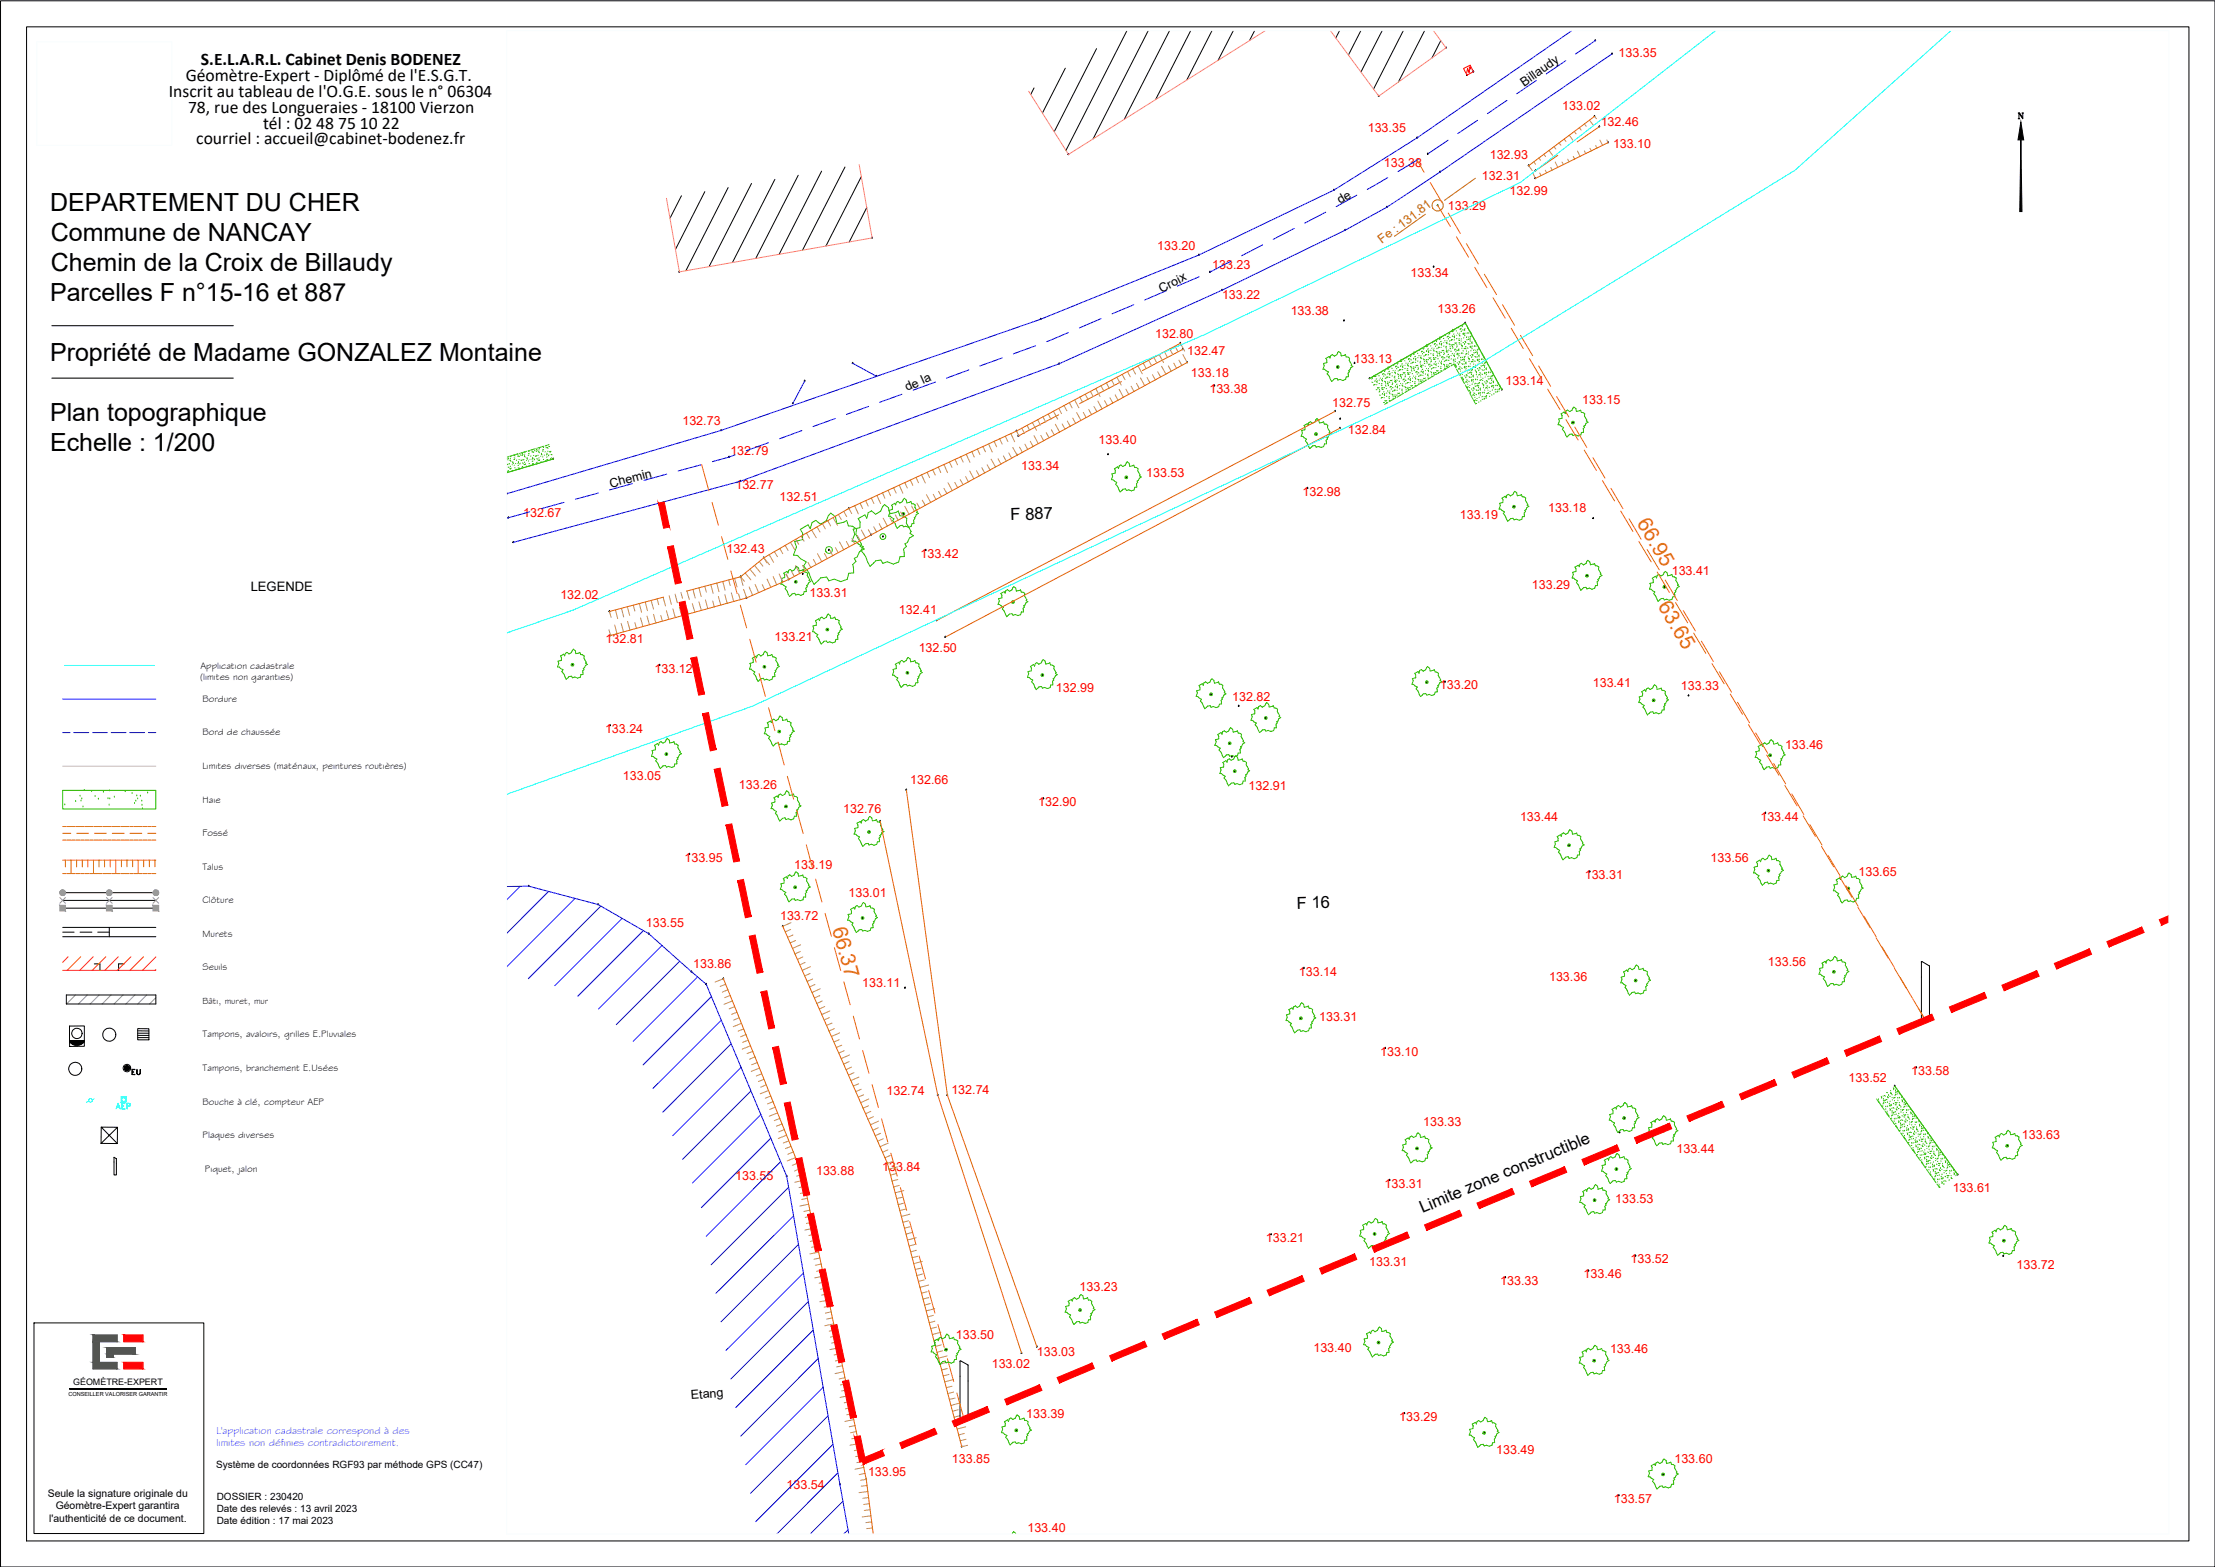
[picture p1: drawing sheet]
<svg xmlns="http://www.w3.org/2000/svg" width="594mm" height="420mm" viewBox="0 0 594 420" stroke-linecap="round" stroke-linejoin="round" font-family="sans-serif">
<defs><g id="words">
<g font-size="6.7">
<text x="13.4" y="56.5">DEPARTEMENT DU CHER</text>
<text x="13.6" y="64.6">Commune de NANCAY</text>
<text x="13.6" y="72.7">Chemin de la Croix de Billaudy</text>
<text x="13.4" y="80.7">Parcelles F n°15-16 et 887</text>
<text x="13.4" y="96.8">Propriété de Madame GONZALEZ Montaine</text>
<text x="13.4" y="112.8">Plan topographique</text>
<text x="13.4" y="120.9">Echelle : 1/200</text>
</g>
<g font-size="5.6" fill="#ff7f00">
<text x="438.9" y="140.3" transform="rotate(59 438.9 140.3)">66.95</text>
<text x="444.5" y="162.5" transform="rotate(59 444.5 162.5)">63.65</text>
<text x="223.2" y="249" transform="rotate(75 223.2 249)">66.37</text>
</g>
<g font-size="4.7">
<text x="53.9" y="17.4">S.E.L.A.R.L. Cabinet Denis BODENEZ</text>
<text x="49.8" y="21.7">Géomètre-Expert - Diplômé de l'E.S.G.T.</text>
<text x="45.3" y="26">Inscrit au tableau de l'O.G.E. sous le n° 06304</text>
<text x="50.4" y="30.2">78, rue des Longueraies - 18100 Vierzon</text>
<text x="70.5" y="34.5">tél : 02 48 75 10 22</text>
<text x="52.6" y="38.7">courriel : accueil@cabinet-bodenez.fr</text>
</g>
<g font-size="4.5">
<text x="271" y="139.4" transform="rotate(-1 271 139.4)">F 887</text>
<text x="347.8" y="243.7" transform="rotate(-1 347.8 243.7)">F 16</text>
<text x="381.5" y="325.3" transform="rotate(-23 381.5 325.3)">Limite zone constructible</text>
</g>
<text font-size="4.4" x="34.6" y="289.3">EU</text>
<text font-size="4.4" fill="#0ff" x="30.3" y="298.4">AEP</text>
<text font-size="3.5" x="67.2" y="158.6">LEGENDE</text>
<g font-size="3.4" fill="#f00">
<text x="434.1" y="15.3">133.35</text>
<text x="419" y="29.5">133.02</text>
<text x="366.8" y="35.4">133.35</text>
<text x="429.3" y="33.8">132.46</text>
<text x="432.6" y="39.8">133.10</text>
<text x="371.2" y="44.7">133.38</text>
<text x="399.6" y="42.8">132.93</text>
<text x="397.4" y="48.1">132.31</text>
<text x="404.8" y="52.3">132.99</text>
<text x="388.3" y="56.3">133.29</text>
<text x="310.4" y="67">133.20</text>
<text x="325.1" y="72.2">133.23</text>
<text x="378.3" y="74.4">133.34</text>
<text x="327.8" y="80.2">133.22</text>
<text x="346.2" y="84.5">133.38</text>
<text x="385.6" y="84">133.26</text>
<text x="309.8" y="90.6">132.80</text>
<text x="318.4" y="95.2">132.47</text>
<text x="319.4" y="101">133.18</text>
<text x="363.1" y="97.4">133.13</text>
<text x="324.4" y="105.5">133.38</text>
<text x="403.8" y="103.2">133.14</text>
<text x="183" y="113.9">132.73</text>
<text x="357.3" y="109">132.75</text>
<text x="424.4" y="108.3">133.15</text>
<text x="294.6" y="119">133.40</text>
<text x="361.5" y="116.3">132.84</text>
<text x="195.9" y="122.1">132.79</text>
<text x="197.2" y="131.1">132.77</text>
<text x="273.9" y="126.2">133.34</text>
<text x="307.4" y="127.9">133.53</text>
<text x="209.1" y="134.3">132.51</text>
<text x="349.3" y="132.9">132.98</text>
<text x="415.2" y="137.3">133.18</text>
<text x="140.3" y="138.5">132.67</text>
<text x="391.6" y="139.1">133.19</text>
<text x="194.8" y="148.3">132.43</text>
<text x="246.9" y="149.6">133.42</text>
<text x="448.4" y="154.1">133.41</text>
<text x="150.3" y="160.6">132.02</text>
<text x="217.1" y="160.1">133.31</text>
<text x="410.9" y="157.9">133.29</text>
<text x="241.1" y="164.5">132.41</text>
<text x="162.4" y="172.4">132.81</text>
<text x="207.7" y="171.8">133.21</text>
<text x="246.4" y="174.8">132.50</text>
<text x="175.6" y="180.4">133.12</text>
<text x="283.2" y="185.6">132.99</text>
<text x="386.2" y="184.9">133.20</text>
<text x="427.2" y="184.1">133.41</text>
<text x="450.8" y="185">133.33</text>
<text x="330.5" y="187.9">132.82</text>
<text x="162.3" y="196.6">133.24</text>
<text x="478.8" y="200.9">133.46</text>
<text x="167.1" y="209">133.05</text>
<text x="198.2" y="211.6">133.26</text>
<text x="244.2" y="210.2">132.66</text>
<text x="334.9" y="211.9">132.91</text>
<text x="226.2" y="218.1">132.76</text>
<text x="278.5" y="216.2">132.90</text>
<text x="407.7" y="220.2">133.44</text>
<text x="472.2" y="220">133.44</text>
<text x="183.6" y="231.1">133.95</text>
<text x="213" y="232.9">133.19</text>
<text x="458.8" y="231">133.56</text>
<text x="425" y="235.8">133.31</text>
<text x="498.4" y="234.9">133.65</text>
<text x="227.6" y="240.5">133.01</text>
<text x="173.2" y="248.7">133.55</text>
<text x="209.2" y="246.8">133.72</text>
<text x="185.9" y="259.5">133.86</text>
<text x="348.4" y="261.6">133.14</text>
<text x="415.5" y="263.1">133.36</text>
<text x="474.1" y="259">133.56</text>
<text x="231.3" y="264.7">133.11</text>
<text x="353.8" y="273.6">133.31</text>
<text x="370.2" y="283.1">133.10</text>
<text x="237.8" y="293.5">132.74</text>
<text x="255.2" y="293.5">132.74</text>
<text x="495.8" y="290">133.52</text>
<text x="512.6" y="288.3">133.58</text>
<text x="381.7" y="301.8">133.33</text>
<text x="542.3" y="305.4">133.63</text>
<text x="449.6" y="309.2">133.44</text>
<text x="197.2" y="316.4">133.55</text>
<text x="218.9" y="315">133.88</text>
<text x="236.6" y="313.9">133.84</text>
<text x="371.4" y="318.5">133.31</text>
<text x="433.2" y="322.6">133.53</text>
<text x="523.7" y="319.6">133.61</text>
<text x="339.5" y="333">133.21</text>
<text x="367.2" y="339.3">133.31</text>
<text x="437.3" y="338.8">133.52</text>
<text x="540.9" y="340.4">133.72</text>
<text x="289.5" y="346">133.23</text>
<text x="402.4" y="344.6">133.33</text>
<text x="424.7" y="342.8">133.46</text>
<text x="256.4" y="359">133.50</text>
<text x="278.1" y="363.5">133.03</text>
<text x="352.3" y="362.6">133.40</text>
<text x="431.8" y="362.8">133.46</text>
<text x="266" y="366.7">133.02</text>
<text x="275.3" y="380.3">133.39</text>
<text x="375.3" y="381">133.29</text>
<text x="401.3" y="389.8">133.49</text>
<text x="232.8" y="395.9">133.95</text>
<text x="255.3" y="392.3">133.85</text>
<text x="449.1" y="392.4">133.60</text>
<text x="211" y="399.2">133.54</text>
<text x="432.8" y="403">133.57</text>
<text x="275.6" y="410.7">133.40</text>
</g>
<g font-size="3.4">
<text x="408.8" y="23.2" transform="rotate(-35 408.8 23.2)">Billaudy</text>
<text x="359.5" y="54.8" transform="rotate(-31 359.5 54.8)">de</text>
<text x="311.5" y="78.5" transform="rotate(-27 311.5 78.5)">Croix</text>
<text x="243.3" y="104.9" transform="rotate(-24 243.3 104.9)">de la</text>
<text x="163.8" y="130.8" transform="rotate(-14 163.8 130.8)">Chemin</text>
<text x="185.4" y="375.2" transform="rotate(-4 185.4 375.2)">Etang</text>
</g>
<text font-size="3.4" fill="#957000" x="370.6" y="65.4" transform="rotate(-37 370.6 65.4)">Fe : 131.81</text>
<g font-size="2.8" fill="#006edd">
<text x="58.1" y="384.4">L'application cadastrale correspond à des</text>
<text x="58.1" y="387.6">limites non définies contradictoirement.</text>
</g>
<g font-size="2.8">
<text x="12.8" y="401.3">Seule la signature originale du</text>
<text x="15" y="404.7">Géomètre-Expert garantira</text>
<text x="13.2" y="408">l'authenticité de ce document.</text>
</g>
<g font-size="2.7">
<text x="58" y="393.7">Système de coordonnées RGF93 par méthode GPS (CC47)</text>
<text x="58.1" y="402.1">DOSSIER : 230420</text>
<text x="58.1" y="405.3">Date des relevés : 13 avril 2023</text>
<text x="58.1" y="408.5">Date édition : 17 mai 2023</text>
</g>
<g font-size="2.6">
<text x="53.7" y="179.4">Application cadastrale</text>
<text x="53.7" y="182.3">(limites non garanties)</text>
<text x="54.3" y="188.2">Bordure</text>
<text x="54.3" y="197.2">Bord de chaussée</text>
<text x="54.3" y="206.2">Limites diverses (matériaux, peintures routières)</text>
<text x="54.3" y="215.2">Haie</text>
<text x="54.3" y="224.2">Fossé</text>
<text x="54.3" y="233.2">Talus</text>
<text x="54.3" y="242.2">Clôture</text>
<text x="54.3" y="251.2">Murets</text>
<text x="54.3" y="260.2">Seuils</text>
<text x="54.3" y="278.2">Tampons, avaloirs, grilles E.Pluviales</text>
<text x="54.3" y="287.2">Tampons, branchement E.Usées</text>
<text x="54.3" y="296.2">Bouche à clé, compteur AEP</text>
<text x="54.3" y="305.2">Plaques diverses</text>
<text x="55" y="314.1">Piquet, jalon</text>
</g>
<text font-size="2.5" x="54.3" y="269.2">Bâti, muret, mur</text>
<text font-size="2.4" x="19.6" y="371.5">GÉOMÈTRE-EXPERT</text>
<text font-size="1.5" x="18.3" y="374.2">CONSEILLER VALORISER GARANTIR</text>
</g></defs>
<!-- layer: topo-TN -->
<g fill="none" stroke="#000" stroke-width=".27">
<path d="M387.8 12.8h.1M395.2 19.2h.1M427.9 10.9h.1M432.4 14.4h.1M369.8 25.8h.1M380.1 37h.1M393.5 20.2h.1M427.7 31.2h.1M429 34h.1M431.3 38.2h.1M286.6 41.4h.1M357.8 51h.1"/>
<path d="M372 55.5h.1M383 41.3h.1M385.6 55.1h.1M386.3 46.1h.1M410 44.4h.1M411.8 47.8h.1M411.8 45.8h.1M182.2 72.9h.1M233.9 63.8h.1M321.6 68.4h.1M324.5 72.9h.1M327.8 77.8h.1"/>
<path d="M360.8 61.7h.1M384.5 71.5h.1M228.7 97.4h.1M279.1 85.6h.1M284.1 97.5h.1M316.6 92h.1M317.2 93.7h.1M318.4 97.2h.1M358.8 98.4h.1M360.5 86h.1M363.3 97.4h.1M393 86.6h.1"/>
<path d="M193.4 115.4h.1M212.7 108.2h.1M215.8 102.2h.1M235 100.9h.1M272.6 115.6h.1M273.1 116.9h.1M325.7 103.4h.1M353 116.4h.1M358.1 110.3h.1M359.4 114.8h.1M359.5 112.3h.1M367.3 101.5h.1"/>
<path d="M402.8 104.5h.1M421.9 113.3h.1M135.9 132.3v.2M135.9 132.4h.1M136.4 138.8h.1M148.4 123.1h.1M195.6 122.6h.1M198.6 129h.1M227.7 136.3h.1M242.3 137.8h.1M272.8 122h.1M297.2 121.8h.1"/>
<path d="M302.1 128h.1M350.7 130.9h.1M406.1 135.9h.1M427.3 139h.1M137.7 145.4h.1M198.6 154.6h.1M204.9 149.6h.1M211.6 155.4h.1M213.5 156h.1M215.3 153.9h.1M222.3 147.5h.1M233.7 143.4h.1"/>
<path d="M236.8 143.9h.1M248.3 147.5h.1M425.7 154.4h.1M446.4 157.4h.1M153.6 178.3h.1M163.5 164h.1M163.8 170.4h.1M176.9 178.4h.1M200.3 160.3h.1M205 178.8h.1M221.9 168.8h.1M251.2 166.4h.1"/>
<path d="M253.5 170.8h.1M271.7 161.5h.1M163.6 194.5h.1M209 196.2h.1M243.4 180.4h.1M279.6 181h.1M324.8 186.2h.1M329.8 199.3h.1M332.2 189.3h.1M339.5 192.5h.1M382.7 182.9h.1M387.6 182.8h.1"/>
<path d="M443.5 187.8h.1M452.9 186.5h.1M178.7 202.2h.1M210.8 216.2h.1M243.1 211.8h.1M279.9 214.1h.1M330.4 202.9h.1M331.2 206.8h.1M473.5 218h.1M474.8 202.5h.1M141.8 237.6h.1M184.9 229h.1"/>
<path d="M213.3 237.9h.1M233.1 223.1h.1M236.1 220.2h.1M420.8 226.7h.1M426.4 233.7h.1M474.3 233.5h.1M495.7 238.3h.1M160.4 242.5h.1M174 250.4h.1M209.9 248.4h.1M231.4 246.2h.1M349.7 259.6h.1"/>
<path d="M185.5 260.6h.1M189.4 263.9h.1M194 262.4h.1M242.8 264.9h.1M348.9 273.1h.1M438.7 262.9h.1M491.9 260.6h.1M516.4 273.5h.1M251.5 293.6h.1M254.1 293.7h.1M371.5 281.1h.1M435.6 299.8h.1"/>
<path d="M508.2 291.2h.1M514 286.3h.1M211 315.4h.1M215.2 314.9h.1M238 311.9h.1M372.7 316.4h.1M380.1 307.9h.1M433.5 313.5h.1M434.4 303.7h.1M446 303.3h.1M525.1 315h.1M538.4 307.3h.1"/>
<path d="M340.9 331h.1M368.7 330.9h.1M427.7 321.8h.1M438.7 336.7h.1M537.3 336.8h.1M537.5 332.7h.1M289.7 351.3h.1M403.7 342.5h.1M426.1 340.7h.1M253.8 361.9h.1M274 362.8h.1M278.1 361.1h.1"/>
<path d="M369.8 360h.1M376.7 379h.1M427.6 364.9h.1M225.3 398h.1M232.3 396.7h.1M258 387.9h.1M258.6 380.6h.1M272.6 383.5h.1M398.1 384.2h.1M446.1 395.4h.1M434.2 401h.1"/>
<circle cx="387.8" cy="12.8" r=".11"/>
<circle cx="395.2" cy="19.2" r=".11"/>
<circle cx="427.9" cy="10.9" r=".11"/>
<circle cx="432.3" cy="14.4" r=".11"/>
<circle cx="369.8" cy="25.8" r=".11"/>
<circle cx="380.1" cy="36.9" r=".11"/>
<circle cx="393.4" cy="20.1" r=".11"/>
<circle cx="427.6" cy="31.2" r=".11"/>
<circle cx="429" cy="33.9" r=".11"/>
<circle cx="431.3" cy="38.2" r=".11"/>
<circle cx="286.5" cy="41.4" r=".11"/>
<circle cx="357.8" cy="50.9" r=".11"/>
<circle cx="372" cy="55.5" r=".11"/>
<circle cx="382.9" cy="41.3" r=".11"/>
<circle cx="385.6" cy="55.1" r=".11"/>
<circle cx="386.2" cy="46.1" r=".11"/>
<circle cx="410" cy="44.4" r=".11"/>
<circle cx="411.8" cy="47.8" r=".11"/>
<circle cx="411.8" cy="45.7" r=".11"/>
<circle cx="182.2" cy="72.9" r=".11"/>
<circle cx="233.9" cy="63.8" r=".11"/>
<circle cx="321.6" cy="68.3" r=".11"/>
<circle cx="324.5" cy="72.9" r=".11"/>
<circle cx="327.7" cy="77.8" r=".11"/>
<circle cx="360.8" cy="61.7" r=".11"/>
<circle cx="384.5" cy="71.5" r=".11"/>
<circle cx="228.7" cy="97.4" r=".11"/>
<circle cx="279.1" cy="85.6" r=".11"/>
<circle cx="284" cy="97.5" r=".11"/>
<circle cx="316.6" cy="92" r=".11"/>
<circle cx="317.2" cy="93.7" r=".11"/>
<circle cx="318.4" cy="97.2" r=".11"/>
<circle cx="358.8" cy="98.4" r=".11"/>
<circle cx="360.5" cy="86" r=".11"/>
<circle cx="363.3" cy="97.3" r=".11"/>
<circle cx="393" cy="86.6" r=".11"/>
<circle cx="193.4" cy="115.4" r=".11"/>
<circle cx="212.6" cy="108.1" r=".11"/>
<circle cx="215.8" cy="102.1" r=".11"/>
<circle cx="235" cy="100.9" r=".11"/>
<circle cx="272.6" cy="115.5" r=".11"/>
<circle cx="273.1" cy="116.9" r=".11"/>
<circle cx="325.7" cy="103.4" r=".11"/>
<circle cx="353" cy="116.4" r=".11"/>
<circle cx="358.1" cy="110.3" r=".11"/>
<circle cx="359.4" cy="114.8" r=".11"/>
<circle cx="359.4" cy="112.3" r=".11"/>
<circle cx="367.3" cy="101.5" r=".11"/>
<circle cx="402.8" cy="104.5" r=".11"/>
<circle cx="421.9" cy="113.3" r=".11"/>
<circle cx="136.3" cy="138.8" r=".11"/>
<circle cx="148.4" cy="123" r=".11"/>
<circle cx="195.5" cy="122.5" r=".11"/>
<circle cx="198.6" cy="129" r=".11"/>
<circle cx="227.7" cy="136.3" r=".11"/>
<circle cx="242.3" cy="137.8" r=".11"/>
<circle cx="272.8" cy="122" r=".11"/>
<circle cx="297.2" cy="121.8" r=".11"/>
<circle cx="302.1" cy="128" r=".11"/>
<circle cx="350.7" cy="130.9" r=".11"/>
<circle cx="406.1" cy="135.9" r=".11"/>
<circle cx="427.3" cy="139" r=".11"/>
<circle cx="137.7" cy="145.4" r=".11"/>
<circle cx="198.6" cy="154.6" r=".11"/>
<circle cx="204.8" cy="149.5" r=".11"/>
<circle cx="211.5" cy="155.3" r=".11"/>
<circle cx="213.4" cy="156" r=".11"/>
<circle cx="215.3" cy="153.9" r=".11"/>
<circle cx="222.3" cy="147.5" r=".11"/>
<circle cx="233.6" cy="143.4" r=".11"/>
<circle cx="236.8" cy="143.9" r=".11"/>
<circle cx="248.3" cy="147.5" r=".11"/>
<circle cx="425.7" cy="154.4" r=".11"/>
<circle cx="446.4" cy="157.4" r=".11"/>
<circle cx="153.5" cy="178.2" r=".11"/>
<circle cx="163.4" cy="163.9" r=".11"/>
<circle cx="163.7" cy="170.4" r=".11"/>
<circle cx="176.9" cy="178.3" r=".11"/>
<circle cx="200.2" cy="160.3" r=".11"/>
<circle cx="205" cy="178.8" r=".11"/>
<circle cx="221.9" cy="168.8" r=".11"/>
<circle cx="251.2" cy="166.3" r=".11"/>
<circle cx="253.5" cy="170.8" r=".11"/>
<circle cx="271.7" cy="161.4" r=".11"/>
<circle cx="163.6" cy="194.5" r=".11"/>
<circle cx="209" cy="196.2" r=".11"/>
<circle cx="243.4" cy="180.4" r=".11"/>
<circle cx="279.6" cy="181" r=".11"/>
<circle cx="324.8" cy="186.2" r=".11"/>
<circle cx="329.8" cy="199.3" r=".11"/>
<circle cx="332.2" cy="189.3" r=".11"/>
<circle cx="339.5" cy="192.5" r=".11"/>
<circle cx="382.7" cy="182.9" r=".11"/>
<circle cx="387.6" cy="182.8" r=".11"/>
<circle cx="443.5" cy="187.8" r=".11"/>
<circle cx="452.9" cy="186.5" r=".11"/>
<circle cx="178.7" cy="202.2" r=".11"/>
<circle cx="210.8" cy="216.2" r=".11"/>
<circle cx="243.1" cy="211.8" r=".11"/>
<circle cx="279.9" cy="214.1" r=".11"/>
<circle cx="330.4" cy="202.9" r=".11"/>
<circle cx="331.2" cy="206.8" r=".11"/>
<circle cx="473.5" cy="218" r=".11"/>
<circle cx="474.8" cy="202.5" r=".11"/>
<circle cx="141.8" cy="237.6" r=".11"/>
<circle cx="184.9" cy="229" r=".11"/>
<circle cx="213.3" cy="237.9" r=".11"/>
<circle cx="233.1" cy="223.1" r=".11"/>
<circle cx="236" cy="220.2" r=".11"/>
<circle cx="420.8" cy="226.6" r=".11"/>
<circle cx="426.4" cy="233.7" r=".11"/>
<circle cx="474.3" cy="233.4" r=".11"/>
<circle cx="495.7" cy="238.2" r=".11"/>
<circle cx="160.4" cy="242.5" r=".11"/>
<circle cx="174" cy="250.3" r=".11"/>
<circle cx="209.9" cy="248.3" r=".11"/>
<circle cx="231.3" cy="246.1" r=".11"/>
<circle cx="349.7" cy="259.6" r=".11"/>
<circle cx="185.5" cy="260.5" r=".11"/>
<circle cx="189.4" cy="263.9" r=".11"/>
<circle cx="194" cy="262.4" r=".11"/>
<circle cx="242.7" cy="264.9" r=".11"/>
<circle cx="348.9" cy="273" r=".11"/>
<circle cx="438.7" cy="262.9" r=".11"/>
<circle cx="491.9" cy="260.6" r=".11"/>
<circle cx="516.4" cy="273.5" r=".11"/>
<circle cx="251.5" cy="293.6" r=".11"/>
<circle cx="254.1" cy="293.6" r=".11"/>
<circle cx="371.5" cy="281" r=".11"/>
<circle cx="435.6" cy="299.8" r=".11"/>
<circle cx="508.2" cy="291.2" r=".11"/>
<circle cx="514" cy="286.2" r=".11"/>
<circle cx="211" cy="315.4" r=".11"/>
<circle cx="215.2" cy="314.9" r=".11"/>
<circle cx="238" cy="311.9" r=".11"/>
<circle cx="372.7" cy="316.4" r=".11"/>
<circle cx="380.1" cy="307.9" r=".11"/>
<circle cx="433.5" cy="313.5" r=".11"/>
<circle cx="434.4" cy="303.6" r=".11"/>
<circle cx="446" cy="303.3" r=".11"/>
<circle cx="525.1" cy="314.9" r=".11"/>
<circle cx="538.3" cy="307.2" r=".11"/>
<circle cx="340.9" cy="331" r=".11"/>
<circle cx="368.7" cy="330.9" r=".11"/>
<circle cx="427.7" cy="321.8" r=".11"/>
<circle cx="438.7" cy="336.7" r=".11"/>
<circle cx="537.3" cy="336.7" r=".11"/>
<circle cx="537.5" cy="332.7" r=".11"/>
<circle cx="289.7" cy="351.3" r=".11"/>
<circle cx="369.7" cy="360" r=".11"/>
<circle cx="403.7" cy="342.5" r=".11"/>
<circle cx="426" cy="340.7" r=".11"/>
<circle cx="253.7" cy="361.9" r=".11"/>
<circle cx="274" cy="362.8" r=".11"/>
<circle cx="278.1" cy="361.1" r=".11"/>
<circle cx="376.7" cy="378.9" r=".11"/>
<circle cx="427.6" cy="364.8" r=".11"/>
<circle cx="225.2" cy="398" r=".11"/>
<circle cx="232.3" cy="396.6" r=".11"/>
<circle cx="257.9" cy="387.9" r=".11"/>
<circle cx="258.6" cy="380.6" r=".11"/>
<circle cx="272.6" cy="383.5" r=".11"/>
<circle cx="398.1" cy="384.2" r=".11"/>
<circle cx="446.1" cy="395.3" r=".11"/>
<circle cx="434.2" cy="401" r=".11"/>
</g>
<g fill="none" stroke="#957000" stroke-width=".27">
<path d="M382.3 57.4l-8.3 6M385.6 55.1h.1M395.7 47.8l-8.3 5.9"/>
<circle cx="385.6" cy="55.1" r="1.51"/>
</g>
<!-- layer: Bordures voies -->
<g fill="none" stroke="#00f" stroke-width=".27">
<path d="M420 16.3l-5.3 3.5M421.5 8.3l-41.4 28.7-22.3 14-36.2 17.4-42.5 17.2-85.7 29.8-57.5 17M427.9 10.9l-5.3 3.6M432.4 14.4l-46.1 31.7-14.3 9.4-11.2 6.2-33 16.1-43.7 19.7-85.5 31.5-60.9 16.4M388.4 37.6l-5.3 3.5M396.3 32.3l-5.3 3.5M404.2 26.9l-5.3 3.6M412 21.6l-5.2 3.5M355.6 56.9l-5.7 2.9M363.9 52.3l-5.5 3.1M372.2 47.6l-5.5 3.2M380.4 42.8l-5.5 3.2"/>
<path d="M312.9 77.9l-5.9 2.5M321.6 74.2l-5.8 2.5M330.2 70l-5.7 2.9M338.6 65.7l-5.6 2.9M347.1 61.3l-5.6 2.9M228.7 97.4l6.3 3.5M259.9 99.2l-6.1 2.2M268.8 96l-6 2.1M277.8 92.7l-6 2.2M286.6 89.2l-5.9 2.4M295.3 85.4l-5.8 2.5M304.1 81.7l-5.8 2.5"/>
<path d="M206.1 118.7l-6 2.2M215.1 115.4l-6 2.2M215.8 102.2l-3.1 6M224 112.2l-6 2.2M233 109l-6 2.1M241.9 105.7l-6 2.2M250.9 102.4l-6 2.2M142.1 137.2l-6.2 1.7M151.3 134.7l-6.2 1.7M160.5 132.2l-6.2 1.7M169.6 129.7l-6.1 1.7M178.8 127.1l-6.1 1.7"/>
<path d="M188 124.6l-6.1 1.7M197.2 122l-6.1 1.8"/>
</g>
<g fill="none" stroke="#2eb800" stroke-width=".27">
<path d="M355.6 96.1l.9-.5 .2 .4 .2-.7 .4-.2 .6 .4 .6-.4 .5-.9 .6 .5 .1 .7 1.2-.3 .1 .6h.5l.5 .4-.1 .5 .6 1.1-.1 .3 .5 .3-.6 .3-.3 .6-.3 .2 .2 .3-.4 .4 .2 .9h-.6l-.2 .7-.7 .3-.8-.3-.6 .2-.2-.4-.7 .1-.7 .7-1.2-2.1 .3-.5-1-.7h-.5l.3-.9-.1-.6 .9-.3v-.7zM349.8 114.1l.8-.5 .3 .4 .1-.7 .5-.2 .5 .4 .7-.4 .5-.9 .5 .4 .2 .8 1.1-.3 .2 .6h.5l.4 .3-.1 .6 .7 1.1-.2 .3 .5 .3-.6 .3-.2 .6-.3 .1 .1 .4-.3 .4 .1 .9h-.6l-.2 .7-.7 .3-.7-.3-.6 .2-.3-.4h-.6l-.8 .8-1.2-2.1 .3-.5-1-.7h-.4l.3-.9-.2-.7 .9-.2zM367.3 101.5l25.7-14.9 9.8 17.9M418.7 111l.8-.6 .3 .5 .2-.7 .4-.3 .6 .5 .6-.4 .5-.9 .6 .5 .1 .7 1.1-.3 .2 .6 .9 .3v.6l.6 1.1-.1 .3 .4 .3-.5 .3-.3 .6-.3 .2 .2 .3-.4 .3 .1 1-.5 .1-.2 .6-.7 .3-.8-.3-.6 .2-.2-.4-.7 .1-.7 .7-.6-1.3-.7-.8 .4-.5-1-.7h-.5l.3-1-.1-.5 .8-.3v-.7zM148.4 123.1l-12.5 3.6M230.2 139.1l1.8-1.1 .5 .9 .3-1.4 .9-.5 1.1 .9 1.4-.8 .5-1.2 .5-.6 1.1 .8 .3 1.7 1.7-.4 .6-.4 .5 1.3h.9l.9 .7-.1 1.3 1.3 2.2-.3 .5 .9 .6-1.1 .7-.5 1.2-.7 .3 .4 .7-.8 .7 .2 2-1.1 .1-.4 1.4-1.4 .6-1.6-.7-1.2 .4-.6-.8-1.3 .2-1.5 1.4-1.2-2.6-1.3-1.6 .6-1-1.3-.7-.7-.8h-1l.7-1.9-.4-1.3 1.8-.4 .1-1.5zM239.1 135.5l.9-.5 .2 .4 .2-.7 .4-.2 .6 .4 .6-.4 .5-.9 .5 .4 .2 .8 1.1-.3 .2 .6h.5l.5 .3-.1 .6 .6 1.1-.2 .3 .5 .3-.5 .3-.3 .6-.3 .2 .2 .3-.4 .3 .1 1h-.5l-.2 .7-.7 .3-.8-.3-.6 .2-.2-.5-.7 .1-.8 .7-.5-1.2-.6-.8 .2-.5-.9-.7h-.5l.3-.9-.2-.7 .9-.2 .1-.7zM298.9 125.7l.8-.5 .3 .4 .2-.7 .4-.2 .5 .4 .7-.4 .5-.9 .6 .4 .1 .9 1.1-.4 .2 .6 .9 .3v.7l.6 1-.2 .3 .5 .3-1.1 1.1 .2 .3-.4 .4 .1 .9h-.6l-.1 .8-.7 .2-.8-.3-.6 .2-.2-.4-.7 .1-.8 .7-.5-1.3-.7-.8 .3-.4-1-.7-.4-.1 .3-.9-.2-.6 .9-.3v-.7zM402.9 133.6l.8-.5 .3 .4 .1-.7 .5-.3 .5 .5 .7-.4 .5-.9 .5 .4 .2 .8 1.1-.3 .2 .6 .9 .3-.1 .7 .7 1.1-.2 .2 .5 .3-.6 .3-.2 .6-.3 .2 .1 .3-.3 .3 .1 1h-.6l-.2 .7-.7 .3-.7-.3-.6 .2-.3-.4-.7 .1-.7 .7-.8-1.6-.4-.5 .3-.5-1-.7h-.4l.3-.9-.2-.6 .9-.3v-.7zM210.2 153.7l.9-.5 .2 .4 .2-.6 .4-.3 .6 .4 .6-.4 .5-.9 .6 .5 .1 .8 1.1-.4 .3 .6 .9 .4-.1 .6 .6 1.1-.1 .2 .4 .3-.5 .4-.6 .7 .2 .3-.4 .4 .2 .9-.6 .1-.2 .6-.7 .3-.7-.3-.7 .3-.2-.5-.7 .1-.7 .7-.8-1.6-.4-.4 .3-.5-1-.8h-.5l.4-.9-.2-.6 .9-.2v-.8zM214.6 141.9l2.1-1.2 .6 1.1 .5-1.7 1-.6 1.3 1 1.5-.8 .6-1.4 .6-.7 1.3 1 .4 1.8 1.8-.4 .8-.4 .5 1.4 1 .1 1.2 .7-.3 1.5 1.6 2.6-.4 .6 1.1 .7-1.3 .7-.6 1.4-.8 .4 .5 .8-.9 .9 .3 2.2-1.4 .1-.4 1.6-1.7 .7-1.8-.7-1.4 .4-.6-1-1.6 .2-1.8 1.8-1.3-3-1.5-1.9 .8-1.1-1.6-.9-.8-.9-1.1-.1 .8-2.2-.5-1.4 2.1-.5 .1-1.7zM268.4 159.1l.9-.5 .3 .4 .2-.6 .4-.3 .5 .4 .7-.3 .5-.9 .5 .4 .2 .8 1.1-.3 .2 .6 .9 .3v.6l.6 1.1-.2 .2 .5 .3-.6 .4-.5 .7 .2 .4-.4 .3 .1 1h-.5l-.3 .7-.7 .3-.7-.3-.6 .2-.3-.5-.6 .1-.8 .8-.7-1.7-.5-.4 .3-.5-1-.7h-.4l.3-1-.2-.6 .9-.2v-.7z"/>
<path d="M422.4 152.1l.9-.5 .3 .4 .1-.7 .5-.3 .5 .5 .7-.4 .5-.9 .5 .5 .2 .7 1.1-.3 .2 .6 .9 .3-.1 .7 .7 1.1-.2 .2 .5 .3-.6 .3-.2 .6-.3 .2 .1 .3-.4 .3 .2 1h-.6l-.2 .7-.7 .3-.7-.3-.7 .2-.2-.4-.7 .1-.7 .7-.8-1.6-.4-.5 .3-.5-1-.7h-.4l.3-.9-.2-.6 .9-.3v-.7zM443.2 155l.8-.5 .3 .5 .2-.7 .4-.3 .5 .4 .7-.3 .5-.9 .5 .4 .2 .8 1.1-.3 .2 .5 1 .4-.1 .6 .6 1.1-.2 .2 .5 .4-.6 .3-.2 .6-.3 .1 .2 .4-.4 .3 .1 1h-.5l-.2 .7-.8 .3-.7-.3-.6 .2-.3-.5-.6 .1-.8 .7-1.2-2 .3-.5-.9-.7-.5-.1 .3-.9-.2-.6 .9-.2v-.7zM150.3 175.9l.9-.5 .2 .5 .3-.7 .4-.3 .5 .4 .7-.3 .5-.9 .5 .4 .1 .8 1.1-.4 .3 .6 .9 .4-.1 .6 .6 1.1-.1 .2 .4 .3-.5 .3-.2 .6-.4 .2 .2 .3-.3 .4 .1 .9-.6 .1-.2 .7-.7 .2-.8-.3-.5 .2-.3-.4-.7 .1-.7 .7-.6-1.3-.6-.8 .3-.4-1-.7-.5-.1 .4-.9-.2-.6 .9-.2v-.7zM201.8 176.5l.9-.5 .2 .4 .2-.7 .4-.2 .6 .4 .6-.4 .5-.9 .6 .4 .1 .9 1.1-.4 .2 .6 1 .3-.1 .7 .6 1-.2 .3 .5 .3-.5 .3-.6 .8 .2 .3-.4 .4 .1 .9h-.5l-.2 .7-.8 .3-.7-.3-.6 .2-.3-.4-.6 .1-.8 .7-.7-1.6-.4-.5 .3-.4-1.1-.8h-.4l.4-.9-.3-.6 .9-.3v-.7zM218.7 166.5l.9-.6 .2 .5 .2-.7 .4-.2 .6 .4 .6-.4 .5-.9 .5 .5 .2 .7 1.1-.3 .2 .6 1 .3-.1 .6 .6 1.1-.2 .3 .5 .3-.5 .3-.3 .6-.3 .2 .2 .3-.4 .3 .1 1-.5 .1-.2 .6-.7 .3-.8-.3-.6 .2-.2-.4-.7 .1-.8 .7-1.2-2.1 .3-.5-.9-.7h-.5l.3-.9-.2-.6 .9-.3 .1-.7zM240.1 178.1l.9-.5 .3 .5 .1-.8 .5-.2 .5 .4 .6-.4 .6-.8 .5 .4 .2 .8 1.1-.4 .2 .6 .9 .4-.1 .6 .7 1.1-.2 .2 .5 .3-.6 .3-.2 .6-.3 .2 .1 .3-.3 .4 .1 .9-.6 .1-.2 .7-.7 .2-.7-.3-.7 .2-.2-.4-.7 .1-.7 .7-.8-1.6-.4-.5 .3-.4-1-.7-.4-.1 .3-.9-.2-.6 .9-.2v-.8zM276.4 178.7l.8-.5 .3 .4 .2-.7 .4-.2 .5 .4 .7-.4 .5-.8 .5 .3 .2 .9 1.1-.4 .2 .6 .9 .3-.1 .7 .7 1.1-.2 .2 .5 .3-1.1 1.1 .1 .3-.3 .4 .1 .9h-.6l-.1 .8-.8 .2-.7-.3-.6 .2-.3-.4-.6 .1-.8 .7-.6-1.3-.6-.8 .3-.4-1-.7-.4-.1 .3-.9-.2-.6 .9-.2v-.8zM175.5 199.9l.9-.6 .2 .5 .2-.7 .5-.3 .5 .5 .6-.4 .6-.9 .5 .5 .1 .7 1.2-.3 .1 .6 1 .3-.1 .6 .6 1.1-.1 .3 .5 .3-.6 .3-.2 .6-.4 .2 .2 .3-.3 .3v1l-.5 .1-.2 .6-.7 .3-.8-.3-.6 .2-.2-.4-.7 .1-.7 .7-.6-1.3-.6-.8 .3-.5-1-.7h-.5l.4-1-.2-.5 .9-.3v-.7zM205.8 193.8l.8-.5 .3 .5 .2-.7 .4-.3 .6 .5 .6-.4 .5-.9 .6 .4 .1 .8 1.1-.4 .2 .7h.5l.4 .3v.6l.6 1.1-.1 .2 .4 .3-.5 .3-.3 .6-.3 .2 .2 .3-.4 .4 .1 1h-.5l-.2 .7-.7 .2-.8-.2-.6 .1-.2-.4-.7 .1-.7 .7-1.3-2 .4-.5-1-.7-.5-.1 .3-.9-.1-.6 .9-.2v-.7zM321.6 183.8l.9-.5 .2 .5 .2-.7 .5-.3 .5 .4 .6-.3 .5-.9 .6 .4 .1 .8 1.1-.4 .2 .6 1 .4-.1 .6 .6 1.1-.1 .2 .4 .4-.5 .3-.3 .5-.3 .2 .2 .4-.4 .3 .1 1h-.5l-.2 .7-.7 .2-.8-.3-.6 .3-.2-.5-.7 .1-.8 .7-1.1-2 .3-.5-1-.7-.5-.1 .4-.9-.3-.6 .9-.2v-.7zM326.6 196.9l.9-.5 .3 .5 .1-.7 .5-.2 .5 .3 .6-.3 .5-.9 .6 .4 .2 .8 1.1-.3 .2 .6 .9 .3-.1 .6 .6 1.1-.1 .2 .5 .4-.6 .3-.2 .6-.4 .1 .2 .4-.4 .3 .2 1h-.6l-.2 .7-.7 .3-.8-.3-.6 .2-.2-.4h-.7l-.7 .8-.6-1.3-.6-.8 .3-.5-1-.7h-.5l.4-1-.2-.6 .9-.2v-.7zM336.3 190.2l.9-.5 .2 .4 .2-.7 .4-.2 .6 .4 .6-.4 .5-.8 .5 .4 .2 .8 1.1-.4 .2 .6 1 .4-.1 .6 .6 1.1-.2 .2 .5 .3-.5 .3-.3 .6-.3 .2 .2 .3-.4 .4 .1 1h-.5l-.2 .7-.7 .2-.8-.3-.6 .2-.2-.4-.7 .1-.8 .7-.7-1.6-.5-.4 .3-.5-.9-.7-.5-.1 .3-.9-.2-.6 .9-.2 .1-.8z"/>
<path d="M379.4 180.6l.9-.6 .3 .5 .2-.7 .4-.3 .5 .5 .7-.4 .5-.9 .5 .5 .2 .7 1.1-.3 .2 .6 .9 .3v.6l.6 1.1-.2 .3 .5 .3-.6 .3-.2 .6-.3 .2 .2 .3-.4 .3 .1 1h-.5l-.3 .7-.7 .3-.7-.3-.6 .2-.3-.4-.7 .1-.7 .7-1.2-2.1 .3-.5-1-.7h-.4l.3-1-.2-.6 .9-.2v-.7zM440.3 185.5l.9-.5 .2 .4 .2-.7 .5-.3 .5 .5 .6-.4 .6-.9 .5 .4 .1 .8 1.1-.3 .2 .6 1 .3-.1 .7 .6 1-.1 .3 .4 .3-1.1 1.1 .2 .3-.4 .3 .1 1h-.5l-.2 .7-.7 .3-.8-.3-.6 .2-.2-.5-.7 .2-.8 .7-.5-1.3-.6-.8 .3-.5-1-.7h-.5l.4-.9-.3-.6 .9-.3 .1-.7zM207.6 213.9l.9-.5 .2 .4 .2-.7 .4-.2 .6 .4 .6-.4 .5-.9 .6 .5 .1 .8 1.1-.4 .2 .6 .9 .4v.6l.6 1.1-.2 .2 .5 .3-.5 .4-.3 .5-.3 .2 .2 .3-.4 .4 .1 .9-.5 .1-.2 .6-.8 .3-.7-.3-.6 .3-.3-.5-.6 .1-.8 .7-.7-1.6-.4-.4 .3-.5-1.1-.8h-.4l.4-.9-.3-.6 .9-.2v-.8zM328 204.5l.8-.5 .3 .4 .2-.7 .4-.2 .5 .4 .7-.4 .5-.9 .5 .4 .2 .8 1.1-.3 .2 .6 .9 .3-.1 .7 .7 1.1-.2 .2 .5 .3-1.1 1.1 .1 .3-.3 .3 .1 1h-.6l-.1 .7-.8 .3-.7-.3-.6 .2-.3-.4-.6 .1-.8 .7-.6-1.3-.6-.8 .3-.4-1-.8h-.4l.3-.9-.2-.6 .9-.2v-.8zM471.6 200.2l.9-.6 .2 .5 .2-.7 .4-.2 .6 .4 .6-.4 .5-.9 .5 .5 .2 .7 1.1-.3 .2 .6 .9 .3v.6l.6 1.1-.2 .3 .5 .3-.5 .3-.3 .6-.3 .2 .2 .3-.4 .3 .1 1h-.6l-.1 .7-.8 .3-.7-.3-.6 .2-.3-.4-.6 .1-.8 .7-.6-1.3-.6-.8 .3-.5-1-.7h-.4l.3-1-.2-.6 .9-.2v-.7zM210.1 235.6l.8-.5 .3 .4 .2-.7 .4-.2 .6 .4 .6-.4 .5-.8 .6 .4 .1 .8 1.1-.4 .2 .6 .9 .3-.1 .7 .7 1.1-.2 .2 .5 .3-.5 .3-.3 .6-.3 .2 .2 .3-.4 .4 .1 .9h-.6l-.1 .8-.8 .2-.7-.3-.6 .2-.3-.4-.6 .1-.8 .7-.6-1.3-.6-.8 .3-.4-1-.8h-.4l.3-.9-.2-.6 .9-.2v-.8zM229.8 220.7l.9-.4 .3 .4 .2-.7 .4-.2 .5 .4 .7-.4 .5-.9 .5 .4 .2 .8 1.1-.3 .2 .6h.5l.4 .3-.1 .6 .7 1.1-.2 .3 .5 .3-.6 .3-.2 .6-.3 .1 .1 .4-.3 .3 .1 1h-.6l-.2 .7-.6 .3-.8-.3-.6 .2-.3-.5-.6 .1-.8 .7-1.2-2 .3-.5-1-.7-.4-.1 .3-.8-.2-.7 .9-.2v-.7zM417.6 224.3l.9-.5 .2 .4 .2-.6 .5-.3 .5 .4 .7-.3 .5-.9 .5 .4 .1 .8 1.2-.3 .2 .5 .9 .4-.1 .6 .6 1.1-.1 .2 .5 .3-.6 .4-.2 .5-.4 .2 .2 .3-.3 .4v.9l-.5 .1-.2 .7-.7 .3-.8-.3-.6 .2-.2-.5-.7 .1-.7 .7-.6-1.2-.6-.8 .3-.5-1-.8h-.5l.4-.9-.2-.6 .9-.2v-.8zM471.1 231.1l.9-.5 .2 .5 .2-.7 .4-.3 .6 .4 .6-.3 .5-.9 .6 .4 .1 .8 1.1-.4 .2 .7h.5l.4 .3v.6l.6 1.1-.1 .2 .4 .3-.5 .4-.3 .5-.3 .2 .2 .3-.4 .4 .2 1h-.6l-.2 .7-.7 .3-.8-.3-.6 .2-.2-.5-.7 .1-.7 .8-.6-1.3-.7-.8 .4-.5-1-.7h-.5l.3-1-.1-.6 .9-.2v-.7zM492.5 235.9l.9-.5 .2 .4 .2-.6 .4-.3 .6 .4 .6-.3 .5-.9 .6 .4 .1 .7 1.1-.3 .2 .6h.5l.4 .4v.6l.6 1.1-.1 .2 .4 .3-.5 .3-.3 .6-.3 .2 .2 .3-.4 .4 .1 .9-.6 .1-.1 .7-.8 .3-.7-.3-.6 .1-.3-.4-.6 .1-.8 .7-1.1-2 .3-.5-1.1-.8h-.4l.4-.9-.3-.6 .9-.2v-.8zM228.1 243.8l.9-.5 .2 .5 .2-.7 .5-.3 .5 .4 .7-.3 .5-.9 .5 .4 .2 .8 1.1-.4 .2 .7h.4l.5 .3-.1 .6 .6 1.1-.1 .2 .4 .3-.5 .3-.2 .6-.4 .2 .2 .3-.4 .4 .2 1h-.6l-.2 .7-.7 .2-.7-.2-.7 .1-.2-.4-.7 .1-.7 .7-1.2-2.1 .3-.4-1-.7-.5-.1 .4-.9-.2-.6 .9-.2zM488.7 258.3l.8-.5 .3 .4 .2-.7 .4-.2 .5 .4 .7-.4 .5-.8 .5 .4 .2 .7 1.1-.3 .2 .6 .9 .3-.1 .7 .7 1.1-.2 .2 .5 .3-.5 .3-.3 .6-.3 .2 .1 .3-.3 .4 .1 .9-.6 .1-.1 .6-.8 .3-.7-.3-.6 .2-.3-.4-.6 .1-.8 .7-.6-1.3-.6-.8 .3-.4-1-.8h-.4l.3-.9-.2-.6 .9-.2v-.8z"/>
<path d="M345.7 270.7l.9-.5 .2 .4 .2-.6 .4-.3 .6 .4 .6-.4 .5-.8 .5 .4 .2 .8 1.1-.4 .2 .6 1 .4-.1 .6 .6 1.1-.2 .2 .5 .3-.5 .4-.6 .7 .2 .4-.4 .3 .1 .9-.5 .1-.2 .7-.8 .2-.7-.2-.6 .2-.3-.5-.6 .1-.8 .7-.7-1.6-.5-.4 .3-.5-.9-.8h-.5l.3-.9-.2-.6 .9-.2v-.8zM435.5 260.6l.8-.5 .3 .4 .2-.7 .4-.2 .5 .4 .7-.4 .5-.9 .5 .5 .2 .8 1.1-.4 .2 .6 .9 .4v.6l.6 1.1-.2 .2 .5 .3-.6 .3-.5 .8 .2 .3-.4 .4 .1 .9-.5 .1-.3 .6-.7 .3-.7-.3-.6 .2-.3-.4-.7 .1-.7 .7-.7-1.6-.5-.4 .3-.5-1-.8h-.4l.3-.9-.2-.6 .9-.3v-.7zM432.4 297.4l.9-.5 .2 .5 .2-.7 .4-.3 .6 .4 .6-.3 .5-.9 .5 .4 .2 .8 1.1-.3 .2 .6 .9 .3v.6l.6 1.1-.2 .2 .5 .4-.5 .3-.3 .6-.3 .1 .2 .4-.4 .3 .1 1h-.5l-.2 .7-.8 .3-.7-.3-.6 .2-.3-.4h-.6l-.8 .8-1.2-2.1 .3-.5-1-.7h-.4l.3-1-.2-.6 .9-.2v-.7zM508.2 291.2l16.9 23.8M376.9 305.6l.8-.5 .3 .4 .2-.7 .4-.2 .6 .4 .6-.4 .5-.9 .5 .5 .2 .8 1.1-.4 .2 .6 .9 .4-.1 .6 .7 1.1-.2 .2 .5 .3-.5 .3-.3 .6-.3 .2 .2 .3-.4 .4 .1 .9-.6 .1-.1 .6-.8 .3-.7-.3-.6 .2-.3-.4-.6 .1-.8 .7-.6-1.2-.6-.8 .3-.5-1-.8h-.4l.3-.9-.2-.6 .9-.3v-.7zM424.5 319.5l.9-.5 .2 .4 .2-.7 .4-.2 .6 .4 .6-.4 .5-.9 .6 .5 .1 .8 1.1-.4 .2 .6 .9 .3v.7l.6 1-.1 .3 .4 .3-.5 .3-.3 .6-.3 .2 .2 .3-.4 .4 .1 .9h-.5l-.2 .7-.7 .3-.8-.3-.6 .2-.2-.4-.7 .1-.7 .7-.6-1.3-.7-.8 .4-.4-1-.8h-.5l.3-.9-.1-.6 .8-.3v-.7zM430.3 311.1l.9-.5 .2 .5 .2-.7 .4-.3 .6 .4 .6-.3 .5-.9 .6 .4 .1 .8 1.1-.4 .3 .6 .8 .4v.6l.6 1.1-.1 .2 .4 .4-.5 .2-.3 .6-.3 .2 .2 .3-.4 .4 .1 1h-.5l-.2 .7-.7 .2-.8-.3-.6 .2-.2-.4-.7 .1-.7 .7-1.2-2 .3-.5-1-.7-.5-.1 .4-.9-.2-.6 .8-.2v-.7zM442.8 301l.9-.5 .2 .4 .2-.7 .4-.2 .6 .4 .6-.4 .5-.8 .6 .4 .1 .8 1.1-.4 .2 .6 .9 .3v.7l.6 1.1-.1 .2 .4 .3-.5 .3-.3 .6-.3 .2 .2 .3-.4 .4 .1 .9h-.6l-.1 .8-.7 .2-.8-.3-.6 .2-.3-.4-.6 .1-.8 .7-.7-1.6-.4-.5 .3-.4-1.1-.7-.4-.1 .4-.9-.3-.6 .9-.2v-.8zM535.1 304.9l.9-.5 .3 .4 .1-.6 .5-.3 .5 .4 .7-.3 .5-.9 .5 .4 .2 .7 1.1-.3 .2 .6h.4l.5 .4-.1 .6 .7 1.1-.2 .2 .4 .3-.5 .3-.3 .6-.3 .2 .2 .3-.4 .4 .2 .9-.6 .1-.2 .7-.7 .2-.7-.2-.7 .1-.2-.4-.7 .1-.7 .7-1.2-2.1 .3-.4-1-.8h-.5l.4-.9-.2-.6 .9-.2v-.7zM365.5 328.5l.9-.5 .2 .5 .2-.7 .4-.3 .6 .5 .6-.4 .5-.9 .6 .4 .1 .8 1.1-.4 .2 .7h.5l.4 .3-.1 .6 .7 1.1-.1 .3 .4 .3-.5 .2-.3 .6-.3 .2 .2 .3-.4 .4 .1 1h-.6l-.1 .7-.8 .2-.7-.3-.6 .2-.3-.4-.6 .1-.8 .7-.5-1.2-.7-.8 .4-.5-1.1-.7-.4-.1 .3-.9-.2-.6 .9-.2v-.7zM534.3 330.4l.8-.5 .3 .4 .2-.7 .4-.2 .5 .4 .7-.4 .5-.9 .5 .5 .2 .7 1.1-.3 .2 .6 .9 .3-.1 .7 .7 1.1-.2 .2 .5 .3-.6 .3-.2 .6-.3 .2 .1 .3-.3 .3 .1 1h-.6l-.1 .7-.8 .3-.7-.3-.6 .2-.3-.4-.7 .1-.7 .7-.6-1.3-.6-.8 .3-.4-1-.8h-.4l.3-.9-.2-.6 .9-.2v-.8zM250.5 359.6l.9-.5 .2 .4 .2-.7 .5-.2 .5 .4 .7-.4 .5-.9 .5 .4 .1 .8 1.1-.3 .3 .6 .9 .3-.1 .7 .6 1-.1 .3 .4 .3-.5 .3-.2 .6-.4 .2 .2 .3-.4 .4 .2 .9h-.6l-.2 .7-.7 .3-.7-.3-.6 .2-.3-.4-.7 .1-.7 .7-.8-1.6-.4-.5 .3-.4-1-.8h-.5l.4-.9-.2-.6 .9-.3v-.7z"/>
<path d="M286.5 348.9l.8-.5 .3 .5 .2-.7 .4-.3 .5 .5 .7-.4 .5-.9 .6 .4 .1 .8 1.1-.4 .2 .7h.5l.4 .3-.1 .6 .7 1.1-.2 .3 .5 .3-.5 .3-.3 .5-.3 .2 .1 .4-.3 .3 .1 1h-.6l-.1 .7-.7 .2-.8-.3-.6 .3-.3-.5-.6 .1-.8 .7-1.2-2 .4-.5-1.1-.7-.4-.1 .3-.9-.2-.6 .9-.2v-.7zM366.5 357.6l.9-.4 .2 .4 .2-.7 .5-.2 .5 .4 .7-.4 .5-.9 .5 .4 .1 .8 1.1-.3 .3 .6 .9 .3-.1 .6 .6 1.1-.1 .2 .4 .4-.5 .3-.3 .6-.3 .1 .2 .4-.4 .4 .1 .9h-.5l-.2 .7-.7 .3-.8-.3-.6 .2-.2-.4h-.7l-.7 .8-1.2-2.1 .3-.5-1-.7h-.5l.4-.9-.2-.7 .8-.2v-.7zM424.3 362.5l.9-.5 .3 .5 .1-.7 .5-.3 .5 .5 .6-.4 .6-.9 .5 .4 .2 .8 1.1-.3 .2 .6 .9 .3-.1 .6 .7 1.1-.2 .2 .5 .3-.6 .4-.2 .6-.3 .1 .1 .4-.4 .3 .2 1h-.6l-.2 .7-.7 .3-.7-.3-.7 .2-.2-.4h-.7l-.7 .8-.8-1.6-.4-.5 .3-.5-1-.7h-.4l.3-1-.2-.6 .9-.2v-.7zM269.4 381.2l.8-.5 .3 .5 .2-.8 .4-.2 .6 .4 .6-.4 .5-.8 .6 .4 .1 .8 1.1-.4 .2 .6 .9 .4-.1 .6 .7 1.1-.2 .2 .5 .4-.5 .3-.3 .5-.3 .2 .2 .4-.4 .3 .1 1h-.6l-.1 .7-.7 .2-.8-.3-.6 .3-.3-.5-.6 .1-.8 .7-.5-1.2-.7-.8 .4-.5-1.1-.7-.4-.1 .3-.9-.2-.6 .9-.2v-.8zM394.9 381.8l.8-.4 .3 .4 .2-.7 .4-.2 .5 .4 .7-.4 .5-.9 .5 .4 .2 .8 1.1-.3 .2 .6h.4l.5 .3-.1 .6 .7 1.1-.2 .3 .5 .3-.6 .3-.2 .6-.3 .1 .1 .4-.3 .4 .1 .9h-.6l-.2 .7-.7 .3-.7-.3-.6 .2-.3-.4-.7 .1-.7 .7-1.2-2.1 .3-.5-1-.7h-.4l.3-.9-.2-.7 .9-.2v-.7zM442.9 393l.8-.5 .3 .4 .2-.6 .4-.3 .5 .4 .7-.4 .5-.8 .5 .4 .2 .8 1.1-.4 .2 .6 .9 .4-.1 .6 .7 1.1-.2 .2 .5 .3-.5 .4-.3 .5-.3 .2 .2 .4-.4 .3 .1 1h-.6l-.1 .7-.8 .2-.7-.2-.6 .2-.3-.5-.7 .1-.7 .7-.6-1.2-.6-.8 .3-.5-1-.7-.4-.1 .3-.9-.2-.6 .9-.2v-.8zM271.5 411.3l.4-.6 .5 .6"/>
<circle cx="358.8" cy="98.4" r=".36"/>
<circle cx="353" cy="116.4" r=".36"/>
<circle cx="421.9" cy="113.3" r=".36"/>
<circle cx="242.3" cy="137.8" r=".36"/>
<circle cx="302.1" cy="128" r=".36"/>
<circle cx="406.1" cy="135.9" r=".36"/>
<circle cx="213.4" cy="156" r=".36"/>
<circle cx="222.3" cy="147.5" r=".91"/>
<circle cx="236.8" cy="143.9" r=".78"/>
<circle cx="425.7" cy="154.4" r=".36"/>
<circle cx="446.4" cy="157.4" r=".36"/>
<circle cx="153.5" cy="178.2" r=".36"/>
<circle cx="205" cy="178.8" r=".36"/>
<circle cx="221.9" cy="168.8" r=".36"/>
<circle cx="271.7" cy="161.4" r=".36"/>
<circle cx="209" cy="196.2" r=".36"/>
<circle cx="243.4" cy="180.4" r=".36"/>
<circle cx="279.6" cy="181" r=".36"/>
<circle cx="324.8" cy="186.2" r=".36"/>
<circle cx="329.8" cy="199.3" r=".36"/>
<circle cx="339.5" cy="192.5" r=".36"/>
<circle cx="382.7" cy="182.9" r=".36"/>
<circle cx="443.5" cy="187.8" r=".36"/>
<circle cx="178.7" cy="202.2" r=".36"/>
<circle cx="210.8" cy="216.2" r=".36"/>
<circle cx="331.2" cy="206.8" r=".36"/>
<circle cx="474.8" cy="202.5" r=".36"/>
<circle cx="213.3" cy="237.9" r=".36"/>
<circle cx="233.1" cy="223.1" r=".36"/>
<circle cx="420.8" cy="226.6" r=".36"/>
<circle cx="474.3" cy="233.4" r=".36"/>
<circle cx="495.7" cy="238.2" r=".36"/>
<circle cx="231.3" cy="246.1" r=".36"/>
<circle cx="348.9" cy="273" r=".36"/>
<circle cx="438.7" cy="262.9" r=".36"/>
<circle cx="491.9" cy="260.6" r=".36"/>
<circle cx="435.6" cy="299.8" r=".36"/>
<circle cx="380.1" cy="307.9" r=".36"/>
<circle cx="433.5" cy="313.5" r=".36"/>
<circle cx="446" cy="303.3" r=".36"/>
<circle cx="538.3" cy="307.2" r=".36"/>
<circle cx="368.7" cy="330.9" r=".36"/>
<circle cx="427.7" cy="321.8" r=".36"/>
<circle cx="537.5" cy="332.7" r=".36"/>
<circle cx="289.7" cy="351.3" r=".36"/>
<circle cx="369.7" cy="360" r=".36"/>
<circle cx="253.7" cy="361.9" r=".36"/>
<circle cx="427.6" cy="364.8" r=".36"/>
<circle cx="272.6" cy="383.5" r=".36"/>
<circle cx="398.1" cy="384.2" r=".36"/>
<circle cx="446.1" cy="395.3" r=".36"/>
</g>
<!-- layer: B-Talus -->
<path d="M429 34l-6 4.1M417.8 41.7l-6 4.1M317.2 93.7l-10.8 5.7M283.9 111.2l-10.8 5.7M300.8 102.3l-11.3 5.9M204.9 149.6l-6.3 5-14.5 3.9M178 160.1l-14.5 3.9" fill="none" stroke="#dd6e00" stroke-width=".27"/>
<!-- layer: Bati -->
<g fill="none" stroke="#000" stroke-width=".27">
<path d="M285.7 18.3l-6.1 12M294.1 13l-11.3 22.3M302.2 8.3l-16.3 32M307.9 8.3l-14.7 29M313.7 8.3l-12.1 23.7M319.3 8.3l-9.4 18.4M325 8.3l-6.7 13.1M330.8 8.3l-4.1 7.9M336.5 8.3l-1.4 2.6M359.3 8.3l-1 1.9M365 8.3l-3.3 6.4M370.7 8.3l-5.7 11"/>
<path d="M376.4 8.3l-8 15.6M382.1 8.3l-7.1 13.7M386.4 10.9l-2.3 4.6M277.3 23.6l-.8 1.7M182.8 52.5l-3.1 6M189 51.4l-7.8 15.5M195.3 50.3l-11.3 22.3M201.6 49.2l-11.4 22.3M207.8 48.1l-11.4 22.3M214.1 47l-11.4 22.3M220.4 45.9l-11.4 22.3M226.6 44.8l-11.4 22.3"/>
<path d="M231 47.3l-9.5 18.7M232.5 55.7l-4.7 9.2"/>
</g>
<path d="M339.3 8.3l-52.7 33.1-10.7-16.9M356.8 8.3l13 17.5 18-13-3.3-4.5M230.4 44.1l3.5 19.7-51.7 9.1-3.5-19.7" fill="none" stroke="#ff7f7f" stroke-width=".27"/>
<!-- layer: EDF -->
<path d="M392.5 18.4l1.8-.9 .9 1.7-1.7 1zM394.3 17.9l-.3 1.6-.4-1.2-.2 1.2" fill="none" stroke="#f00" stroke-width=".27"/>
<path d="M394.1 18l.2-.1 .1 .5z" fill="#f00" stroke="#f00" stroke-width=".27"/>
<!-- layer: Eau -->
<g fill="none" stroke="#00f" stroke-width=".27">
<path d="M135.9 237.7l5.9-.1 18.6 4.9 13.6 7.9 15.4 13.5 21.6 51.5 16.6 95.9M139.5 237.7l-3.6 3.6M147.1 239l-11.2 11.3M154.2 240.9l-18.3 18.3M161.1 243l-19.4 19.4M166.8 246.3l-18 18M172.6 249.5l-17.6 17.6M177.6 253.5l-17.1 17M182.3 257.7l-17 17M187.1 261.9l-17.3 17.3M190.8 267.2l-18.3 18.3M193.5 273.5l-18.4 18.3"/>
<path d="M196.1 279.9l-18.3 18.3M198.8 286.2l-18.4 18.3M201.4 292.5l-18.3 18.4M204.1 298.8l-18.4 18.4M206.7 305.2l-18.6 18.6M209.4 311.5l-20 20M211.5 318.3l-20.8 20.8M212.8 326l-20.8 20.8M214.1 333.7l-20.7 20.7M215.5 341.3l-20.8 20.8M216.8 349l-20.8 20.7M218.1 356.6l-20.8 20.8"/>
<path d="M219.4 364.3l-20.7 20.8M220.8 371.9l-20.8 20.8M222.1 379.6l-20.8 20.8M223.4 387.3l-20.7 20.7M224.7 394.9l-16.3 16.4M226.1 402.5l-8.7 8.8M227.5 410.2l-1.2 1.1"/>
</g>
<!-- layer: H-Talus -->
<path d="M427.7 31.2l-17.7 13.2M431.3 38.2l-19.5 9.6M316.6 92l-44 23.6-44.9 20.7-22.8 13.3M318.4 97.2l-106.8 58.2-11.3 4.9-36.5 10.1M358.1 110.3l-106.9 56.1M359.4 114.8l-105.9 56M243.1 211.8l11 81.9 24 67.4M236.1 220.2l15.4 73.4 22.5 69.2M209.9 248.4l28.1 63.5 20 76M194 262.4l21.2 52.5 17.1 81.8 1.9 14.6" fill="none" stroke="#dd6e00" stroke-width=".27"/>
<!-- layer: Haies 1.0 m -->
<g fill="none" stroke="#2eb800" stroke-width=".27">
<path d="M145.6 119.7l.2 .3M146.6 119.5h-.1M147.2 119.7l.2 .1M135.9 123.1h.1M136.2 123.2l.1 .1M136.3 122.6l.2 .4M136.3 124.4l-.2 .2-.2-.1M136.3 125.2l.2 .1M136.4 126.2l-.3 .2M136.7 124.3l-.2 .2M136.9 122.3l.1 .2M136.9 125l-.1 .1"/>
<path d="M136.9 123.3l.1 .4M136.9 122.9h.1M137.1 125.5l-.1 .2h-.3M137.4 124.5v.1M137.5 126.1l-.2 .1M137.6 123.8l.1 .5M137.8 123.2h.2M137.9 122l.2 .3M137.9 122.7l.2 .2M137.9 124.7v.1M138.1 125.4v.1M138.3 124.2l.1 .1"/>
<path d="M138.6 125.8l.1 .1M138.6 123.4h-.1M138.8 122.3l.5 .1M138.9 121.7v.1M139 125.5h.2l.1 .2M139 123.7l.1 .4-.2 .2M139.1 124.8h-.2M139.2 123.2h.1M139.5 122h.3M139.5 124.2l-.1 .3M140 122.1l.1 .1M140.1 121.5l.2 .4"/>
<path d="M140.1 123.2l-.2 .2h-.2M140.1 124.1l.2 .1M140.2 125.1l-.2 .2M140.5 123.2l-.1 .1M140.7 122.2l.2 .4M140.7 121.2l.2 .2M140.7 123.9v.1M140.7 121.8h.1M140.9 124.4l-.1 .2-.3-.1M141.2 123.4v.1M141.3 125l-.1 .1M141.4 122.7l.1 .4"/>
<path d="M141.7 122h.1M141.7 120.9l.3 .2M141.7 121.6l.3 .1M141.8 123.6l-.1 .1M141.9 124.3h.1M142.1 123.1l.1 .1M142.4 124.7l.2 .1M142.4 122.3h-.1M142.6 121.2l.5 .1M142.8 120.6l-.1 .1M142.8 124.3l.4 .3M142.8 122.6l.1 .3-.2 .2"/>
<path d="M142.9 124.7h.1M142.9 123.6l-.2 .1M143.1 122.1h.1M143.4 120.8l.2 .1M143.4 123.1l-.1 .2M143.9 121h.1M143.9 120.4l.2 .3M143.9 122.1l-.1 .2-.3-.1M143.9 123l.3 .1M144.1 123.9l-.3 .3M144.3 122l-.1 .2M144.5 121.1l.2 .3"/>
<path d="M144.6 120l.1 .2M144.6 122.7l-.1 .2M144.6 120.6l-.1 .1M144.8 123.3l-.1 .1h-.4M145 122.3v.1M145.1 123.8l-.1 .2M145.2 121.5l.2 .5M145.5 120.9h.2M145.6 120.5l.2 .1M145.6 122.5v.1M145.7 123.1l.1 .1M146 122h.1"/>
<path d="M146.2 123.5l.2 .2M146.3 121.1l-.2 .1M146.4 120.1l.6 .1M146.6 123.2l.4 .2M146.7 121.5l-.2 .5M146.7 122.5l-.1 .1M146.9 121h.1M147.2 122l-.1 .2M147.8 121l-.2 .2-.3-.1M147.8 121.8l.3 .2M147.9 122.8l-.3 .2"/>
</g>
<path d="M145.9 119.6l-2 .6M147.2 119.2l-1 .3M136.6 122.3l-.7 .3M137.8 126.2l-1.9 .5M139 121.7l-2 .6M140.1 125.5l-2 .6M141.2 121l-1.9 .6M142.4 124.8l-2 .6M143.6 120.3l-2 .6M144.7 124.2l-1.9 .5M147 123.5l-2 .5M148.4 123.1l-1 .3" fill="none" stroke="#3fff00" stroke-width=".27"/>
<!-- layer: Haies 2.0 m -->
<g fill="none" stroke="#2eb800" stroke-width=".27">
<path d="M370.4 99.8l-.1 .1M371.5 99.4l-.2 .3M372 98.8l.5 .1M372.3 98.6h.1M372.6 98.4l.2 .1M372.7 99.5l-.2 .2M373.3 98.7l.1 .1M373.4 99.9h.1M373.6 99.3v.1M373.9 97.8l-.1 .2M374 99.8l.2 .4M374.2 99.4h.1"/>
<path d="M374.6 98.8v.1M374.7 98.2h-.4v.2M374.9 98.5h.2M375 97.3l-.2 .3M375 99.4v.1M375.5 96.8l.4 .1M375.7 98v.3M375.8 96.6h.1M375.8 99.1h-.3l-.2 .3M376.1 96.4l.1 .1M376.1 97.5l-.1 .1M376.1 99.1h.1"/>
<path d="M376.3 98l-.2 .3 .2 .3M376.3 99.9h.6M376.7 96.7l.1 .1M376.8 97.9l.1 .1M376.9 98.8h-.1M377.1 97.3v.1M377.4 95.8l-.2 .2M377.4 99.3l.2 .1M377.4 98.9h.2M377.5 97.8l.2 .4M377.5 99.9l.3 .2M377.7 97.4v.1"/>
<path d="M378.1 96.8v.1M378.1 99.9h.2M378.1 96.2h-.3v.2M378.2 98.2l.3 .3M378.3 96.4l.3 .1M378.5 95.3l-.2 .3M378.5 99.4l.2 .1M378.5 97.3l-.1 .2M378.6 98.9v.1M378.9 94.8l.5 .1M379 98.7l.2 .3M379 98.4h.2"/>
<path d="M379.2 97.1l-.4 .2M379.2 96l-.1 .3M379.2 94.6h.1M379.4 99.3l-.2 .1M379.4 98.4l.3 .1M379.5 94.4l.2 .1M379.6 97.2h.1M379.6 95.5l-.2 .1M379.8 96.1l-.2 .2 .1 .3M379.8 98h.5M380.1 99.7h-.3l-.1 .2M380.2 94.7h.1"/>
<path d="M380.3 95.9h.1M380.3 99.9l.3 .1M380.3 96.8v.1M380.4 98.4l-.1 .2M380.5 98.8l-.2 .3M380.6 95.3l-.1 .1M380.8 93.8l-.1 .1M380.8 97.3h.3M380.9 95.8l.3 .4M381 98.2l.4 .2M381 97.8l.3 .2M381.1 96.9h-.2"/>
<path d="M381.1 95.4h.1M381.2 99.5l-.1 .2M381.5 97.9l.2 .1M381.6 94.2h-.3l-.1 .2M381.6 94.8l-.1 .1M381.6 99l-.2 .1M381.7 96.2l.2 .3M381.8 99.5l-.2 .3 .1 .3M381.8 94.4l.2 .1M381.9 93.3l-.2 .3M382 97.4l.2 .1M382 95.3l-.1 .2"/>
<path d="M382 96.9h.1M382.2 98.2h.1M382.3 99.4h.1M382.4 92.8l.2 .2 .3-.1M382.5 96.7l.1 .1M382.5 96.4h.1M382.6 98.8h.1M382.7 96.8v.2M382.7 95.1h-.3l-.1 .2M382.7 94l-.1 .3M382.7 92.6h.1M382.8 97.2l-.1 .2"/>
<path d="M382.9 99.2l.3 .5M382.9 96.4h.3M383 92.4l.2 .1M383.1 93.5l-.2 .1M383.1 98.8v.1M383.2 95.1l-.2 .1M383.3 94l-.2 .3 .1 .3M383.3 95.9h.5M383.6 98.2l-.1 .2M383.6 97.6l-.3 .1-.1 .2M383.6 92.7l.2 .1M383.7 99.7l.2 .3"/>
<path d="M383.7 93.9h.1M383.8 94.7l-.1 .2M383.8 97.9l.3 .1M383.9 96.4l-.1 .1M383.9 96.8l-.2 .3M384 98.8l-.1 .2M384.1 93.3l-.1 .1M384.3 91.8l-.1 .1M384.3 95.3h.2M384.4 93.8l.2 .4M384.4 96.2l.5 .2M384.4 95.8l.3 .3"/>
<path d="M384.5 99.9h.2M384.5 94.9h-.2M384.6 93.3v.1M384.7 98.6h-.3l-.1 .2M384.7 97.5l-.1 .2M384.9 99.9h.3M385 95.9h.2M385 92.2l-.3 .2M385 92.8v.1M385.1 97l-.2 .1M385.1 98.6h.1M385.2 94.2l.2 .3"/>
<path d="M385.2 97.5l-.1 .2 .1 .3M385.2 92.5h.3M385.2 99.4h.6M385.4 91.3l-.2 .3M385.4 95.3l.2 .2M385.5 93.3l-.1 .2M385.5 94.9v.1M385.6 96.2h.2M385.8 97.4h.1M385.8 98.2l-.1 .1M385.8 99.9v.1M385.9 90.8l.4 .1"/>
<path d="M385.9 94.7l.2 .3M386 94.4h.1M386.1 96.8v.1M386.1 93.1h-.3v.2M386.1 92v.3M386.2 90.6h.1M386.3 95.3l-.1 .1M386.3 98.7l.2 .1M386.3 98.3h.2M386.4 97.2l.2 .5M386.4 94.4h.2M386.4 99.3l.3 .2"/>
<path d="M386.5 90.4l.1 .1M386.5 92.3l.1 .3M386.5 93.1h.1M386.6 91.5l-.3 .1M386.6 96.8v.1M386.7 92l-.1 .3M386.7 93.9h.5M387 95.6l-.3 .1v.2M387 96.2v.2M387.1 90.7l.1 .1M387.2 97.7l.2 .3M387.2 91.9h.1"/>
<path d="M387.2 95.9l.3 .1M387.3 92.8h-.1M387.3 94.4v.1M387.4 94.8l-.2 .3M387.4 98.8l.2 .2M387.4 96.8v.1M387.5 98.3v.1M387.5 91.3v.1M387.7 89.8l-.1 .2M387.7 93.3h.3M387.8 92.9h.2M387.8 91.8l.3 .4"/>
<path d="M387.9 94.2l.4 .2M387.9 93.8l.3 .3M387.9 98.2l.2 .1M388 97.8l.1 .1M388.1 91.4h.1M388.1 98.3l.1 .2M388.1 96.6l-.4 .2M388.1 95.5l-.1 .2M388.4 97.9h.2M388.5 90.8v.1M388.5 93.9h.1M388.5 90.2l-.4 .2"/>
<path d="M388.5 96.6h.1M388.5 95l-.1 .1M388.6 92.2l.3 .3M388.7 95.5l-.2 .3 .2 .3M388.7 90.4l.3 .1M388.7 97.4h.5M388.8 89.3l-.2 .3M388.9 93.3l.2 .2M388.9 91.3l-.1 .2M388.9 92.9h.1M389.1 94.1l.1 .1M389.2 95.3l.1 .1"/>
<path d="M389.3 96.2l-.1 .1M389.3 97.9v.1M389.4 88.7l.4 .2M389.4 92.7l.2 .3M389.4 92.4h.2M389.5 94.7v.2M389.6 90l-.1 .3M389.6 88.6h.1M389.6 91.1h-.3l-.1 .2M389.7 93.2v.2M389.8 96.7l.2 .1M389.8 95.2l.3 .4"/>
<path d="M389.8 92.4l.3 .1M389.9 97.3l.1 .1M389.9 88.4l.2 .1M390 96.3l-.2 .1M390 89.5l-.2 .1M390 91.1h.1M390.1 94.8v.1M390.2 90l-.2 .3 .1 .3M390.2 91.9h.5M390.2 97.6l.2 .1M390.3 96.9h.1M390.3 96.3h.1"/>
<path d="M390.3 98l.3 .1-.1 .3M390.5 93.6h-.3v.3M390.5 94.2v.2M390.6 88.7h.1M390.7 89.9h.1M390.7 93.9h.3M390.8 90.7l-.1 .1M390.8 92.4l-.1 .1M390.8 97.3h.1M390.9 92.8l-.2 .3M391 89.3v.1M391 94.7l-.2 .5"/>
<path d="M391 95.9v.2M391.1 99l.2-.2 .3 .2M391.2 87.8l-.1 .1M391.2 91.2l.3 .1M391.3 97.5l-.1 .3M391.3 89.7l.3 .5M391.3 97h.2v.3M391.3 93.6v.5M391.3 92.2l.1 .1M391.3 91.8l.2 .1M391.3 95.3v.2M391.4 94.7l-.2 .3"/>
<path d="M391.4 98.3l.3 .1M391.4 90.8l-.1 .1M391.5 89.3v.1M391.8 96.5l.1 .1M391.8 92.2l.1 .1M391.8 99.5l-.1 .1M391.9 95.8l-.2 .1M391.9 91.4h.1M391.9 90.9h.1M391.9 88.7v.2M391.9 92.6l.3 .1-.1 .3M392 88.1l-.4 .1v.2"/>
<path d="M392 94.6l-.1 .2M392 98.7l.1 .1M392.1 97.5l.3 .2M392.1 93.3v.2M392.2 88.4l.2 .1M392.2 99.8h.1M392.2 95.8h.1M392.3 87.3l-.2 .3M392.3 94.7l.1 .1M392.4 91.9h.1M392.4 94l.1 .1M392.5 96.2l-.3 .3"/>
<path d="M392.6 89.3l-.2 .4M392.6 90.5v.1M392.6 97.6h.1M392.7 93.5l.3-.1 .2 .2M392.7 96.7v.2M392.8 96.3v.1M392.8 86.7l.2 .2M392.8 92.1v.3M392.9 91.5l.2 .4M392.9 98.2l-.1 .5M392.9 89.9l-.1 .1M392.9 88.1v.5"/>
<path d="M393 89.3l-.3 .3M393 99.4l-.1 .2M393 95.5l-.3 .2M393 92.9l.2 .1M393.2 97.1v.5M393.2 98.8v.2M393.3 98.3l-.2 .2M393.3 94.1h.1M393.4 91.1h.1M393.4 90.3l-.1 .2M393.5 94.7l-.5 .3M393.5 89.2v.2"/>
<path d="M393.6 93.3l.1 .1M393.7 100l.1 .1M393.7 92.1l.3 .2M393.7 87.9v.2M393.7 95.7l.1 .1M393.8 99.2l-.2 .2M393.8 91h.2M393.8 95h.1M393.8 90.4h.1M393.8 94.4h.1M393.8 96.1l.3 .1v.3M393.9 98.1l-.1 .2"/>
<path d="M393.9 89.2v.2M394 88.6l.1 .1M394 96.9v.1M394.1 90.8l-.2 .2M394.1 99.9h.2M394.2 99.3h.1M394.2 92.2h.1M394.3 98.2v.1M394.3 93v.2M394.3 95.3l.1 .1M394.3 97.5l.1 .1M394.3 91.3v.2"/>
<path d="M394.4 99.7l-.1 .2M394.4 90.8l-.1 .2M394.5 92.8l-.2 .2M394.5 94v.1M394.6 97l.3-.1 .2 .2M394.6 89.5h.1M394.6 90l-.3 .3M394.7 99.8v.1M394.8 95l.2 .1v.3M394.8 95.6l-.1 .3M394.8 93.4v.2M394.8 91.6v.6"/>
<path d="M394.9 92.8l-.2 .3M394.9 96.4l.3 .1M394.9 99l-.3 .2M395.3 94.6l.1 .1M395.3 97.6l-.1 .1M395.4 93.8l-.2 .2M395.4 98.2l-.5 .3M395.5 92.7l-.1 .2M395.5 96.8l.2 .1M395.6 95.6l.3 .2M395.6 99.2l.2 .1M395.6 91.4v.1"/>
<path d="M395.7 98.5h.1M395.7 93.9h.1M395.7 97.9h.1M395.8 99.6l.2 .1v.3M395.8 92.7l.1 .2M395.9 92.1l.1 .1M396 94.3l-.3 .2M396.1 95.7h.2M396.2 98.8l.2 .1M396.3 94.8l-.1 .2M396.3 94.4v.1M396.4 96.3l-.2 .2 .1 .2"/>
<path d="M396.5 97.5l-.1 .1M396.5 93h.1M396.5 93.6l-.3 .2M396.7 99.1l-.1 .3M396.7 98.6l.3 .3M396.7 95.1v.6M396.8 96.9l-.1 .2M396.8 96.3l-.2 .3M396.8 99.9l.3 .1M397.2 98.1l.2 .1M397.3 97.3l-.2 .2M397.4 96.2l-.1 .2"/>
<path d="M397.5 99.1l.3 .2M397.5 95h.1M397.7 97.4h.1M397.7 96.2l.1 .2M397.8 95.6l.1 .1M397.9 97.8l-.3 .2M398 99.2h.2M398.2 98.3v.3M398.2 97.9v.1M398.3 99.8l-.1 .4M398.5 96.6h.1M398.5 97.1l-.4 .2"/>
<path d="M398.7 98.6l-.1 .5M398.8 99.8l-.3 .3M399.3 99.7l-.1 .2M399.5 98.5v.1M399.7 99.7v.2M399.7 99.1l.2 .1M367.9 102.4l.3 .1M368.1 101.3l-.2 .3M368.6 100.8l.4 .1M368.8 103.1h-.3l-.1 .2M368.8 102l-.1 .3M369.1 104.5h.2"/>
<path d="M369.2 100.5h.1M369.2 103.2h.1M369.2 101.6h-.1M369.4 102.1l-.2 .2 .2 .3M369.4 104h.5M369.8 100.8h.1M369.9 101.9h.1M370 102.8l-.1 .1M370 105.9l.2 .1M370 104.4v.2M370.1 104.8l-.2 .3M370.2 101.3v.1"/>
<path d="M370.5 103.3h.2M370.5 101.8l.3 .4M370.6 104.2l.4 .2M370.6 103.8l.3 .3M370.7 102.9h-.2M370.8 101.4v.1M370.8 106.6h-.2l-.2 .2M370.8 105.5l-.1 .2M371.1 107.9l.2 .1M371.2 100.8v.1M371.2 103.9l.1 .1M371.2 100.2h-.3l-.1 .3"/>
<path d="M371.2 106.6h.1M371.2 105l-.1 .1M371.3 102.2l.3 .3M371.4 105.5l-.2 .3 .2 .3M371.4 100.5h.3M371.4 107.4h.6M371.6 103.4l.2 .1M371.6 101.3l-.1 .2M371.7 102.9v.1M371.8 104.2h.1M371.9 105.4h.1M372 106.2l-.1 .1"/>
<path d="M372 107.9v.1M372 102.7l.3 .3M372.1 102.4h.2M372.2 104.8v.1M372.3 101.1h-.3l-.1 .2M372.3 100l-.1 .3M372.4 103.3l-.1 .1M372.5 106.7l.2 .1M372.5 105.2l.3 .5M372.5 102.4l.3 .1M372.6 107.3l.3 .2M372.7 106.3l-.2 .1"/>
<path d="M372.7 101.2h.1M372.8 104.8v.1M372.8 100.1l-.1 .2 .1 .3M373.2 103.6l-.3 .1-.1 .2M373.2 104.2l-.1 .2M373.3 105.7l.3 .3M373.4 103.9l.2 .1M373.4 101.9l-.5 .1M373.4 100.8v.1M373.4 102.4v.1M373.6 102.8l-.2 .3M373.6 106.8l.2 .2"/>
<path d="M373.6 104.8l-.1 .2M373.6 106.3v.1M373.9 101.3h.3M374 102.2l.2 .2h.3M374.1 101.9l.2 .2M374.1 106.2l.2 .3M374.1 105.9h.1M374.2 100.9h-.3M374.3 104.6h-.3l-.1 .2M374.3 103.5l-.1 .3M374.5 105.9h.3M374.6 101.9l.2 .1"/>
<path d="M374.7 103l-.2 .1M374.8 100.2l.2 .3M374.8 104.6h-.1M374.9 103.5l-.2 .3 .1 .3M374.9 105.4h.5M375 101.3l.2 .2M375.1 100.9v.1M375.3 102.2h.1M375.3 103.4h.1M375.4 104.2l-.1 .1M375.5 105.9l-.1 .1M375.5 100.7l.3 .3"/>
<path d="M375.6 100.4h.1M375.7 102.8l-.1 .1M375.9 101.3l-.1 .1M375.9 104.7l.2 .1M376 103.3l.3 .4M376 100.5h.2M376.1 105.3l.2 .2M376.1 104.4h-.2M376.2 102.8v.1M376.7 101.6l-.3 .1-.1 .2M376.7 102.2l-.1 .2M376.8 103.7l.2 .3"/>
<path d="M376.9 101.9l.2 .1M376.9 100.4v.1M377 100.8l-.2 .3M377.1 104.8l.1 .2M377.1 102.8l-.1 .2M377.1 104.4h.1M377.5 100.2l.5 .2M377.5 104.2l.2 .1M377.6 103.8l.1 .1M377.8 104.3v.2M377.8 102.6h-.3l-.1 .2M377.8 101.5l-.1 .2"/>
<path d="M378 103.9h.3M378.1 102.6h.1M378.2 101l-.2 .1M378.3 101.5v.6M378.3 103.4h.6M378.7 100.2h.2M378.8 101.3l.1 .1M378.9 102.2l-.1 .1M378.9 103.9v.1M379.2 100.8l-.1 .1M379.4 102.7l.2 .1M379.4 101.2l.3 .5"/>
<path d="M379.5 103.3l.3 .2M379.6 102.3l-.2 .1M379.7 100.8v.1M380.1 100.2v.2M380.3 101.7l.2 .3M380.5 102.8l.2 .2M380.5 100.8v.2M380.6 102.4h.1M381 102.2l.2 .3M381 101.9h.2M381.2 100.6l-.3-.1-.1 .3M381.5 101.9h.2"/>
<path d="M381.6 100.6h.1M382.3 101.4h-.5M382.4 100.2l-.1 .1M382.4 101.9l-.1 .1M382.8 100.7l.3 .1M383 101.3l.3 .2M383 100.3l-.1 .1M384 100.8l.1 .2M384 100.3v.1M384.4 100.2l.3 .3M391.9 100.2l-.5 .2M392.1 101.1l.2 .1"/>
<path d="M392.2 100.4h.1M392.3 101.5l.2 .1v.3M392.7 100.8h.2M393 102.4l.5 .1M393.2 101l-.1 .3M393.2 100.5h.2l.1 .3M393.3 101.9h.3M393.7 103l-.1 .1M393.8 103.7l-.4 .2M394 102.2l.1 .2M394 101l.3 .2M394.1 104.6l.1 .1"/>
<path d="M394.1 103.9h.1M394.2 103.3h.1M394.2 105l.2 .2v.2M394.6 101.1h.1M394.6 104.3h.2M394.6 100.2v.3M394.9 101.7l-.2 .5M394.9 103l-.1 .1M394.9 106h.5M395.1 104l.3 .4M395.1 104.6l-.1 .2M395.2 102.3l-.1 .2"/>
<path d="M395.2 100.5v.6M395.2 101.8l-.2 .2M395.2 105.4l.3 .1M395.6 103.5l.2 .1M395.6 106.5v.1M395.7 102.7l-.2 .3M395.7 107.1l-.4 .3M395.8 101.6l-.1 .3M395.9 105.7l.1 .2M395.9 104.5l.3 .2M396 108.2h.1M396 100.4v.1"/>
<path d="M396 103.5h.2M396 107.4h.1M396.1 102.8h.1M396.1 106.8h.1M396.2 101.7v.2M396.2 101l.1 .1M396.3 103.3l-.1 .1M396.5 104.6h.1M396.5 100.5l.3-.1 .3 .2M396.6 107.8h.1M396.6 103.7v.3M396.6 103.3v.1"/>
<path d="M396.8 105.2l-.2 .5M396.8 106.5l-.1 .1M396.8 102.5l-.3 .2M397.1 107.5h.1M397.1 104.1v.5M397.1 105.8l-.1 .2M397.1 105.2l-.2 .3M397.2 101.1h-.1M397.3 101.7l-.5 .3M397.5 100.3l.1 .2M397.5 107l.2 .1M397.5 102.7l.2 .1"/>
<path d="M397.6 106.3l-.2 .1M397.6 102h.1M397.7 101.4h.1M397.7 103.1l.2 .1v.3M397.7 105.2v.2M397.9 103.9v.1M398 106.3h.1M398.1 105.2v.2M398.2 102.4h.1M398.2 104.6h.1M398.2 106.8l-.3 .2M398.4 101l-.1 .1"/>
<path d="M398.4 104.1l.3-.2 .3 .2M398.6 106.8h.1M398.6 102.7l-.1 .2M398.6 102.1l.3 .3M398.7 100.4l-.1 .1M398.8 106l-.3 .3M398.8 103.5h.2M399.1 104.6h-.1M399.1 101.6l.2 .1M399.2 100.8l-.2 .2M399.2 105.2l-.4 .3M399.4 103.8l.1 .2"/>
<path d="M399.4 102.6l.3 .2M399.5 106.3h.1M399.6 105.5h.1M399.6 104.9h.1M399.7 100.9h-.1M399.8 101.3l-.3 .3M400 102.7h.1M400.1 105.9h.1M400.1 101.8v.3M400.1 101.4v.1M400.3 103.3l-.2 .5M400.3 104.5l-.1 .1"/>
<path d="M400.4 100.1h.1M400.4 100.6l-.4 .2M400.6 105.6h.1M400.6 102.2v.5M400.6 103.9l-.1 .2M400.7 103.3l-.3 .3M401 105.1l.2 .1M401.1 104.4l-.1 .1M401.2 103.2v.2M401.4 102v.1M401.5 104.4h.1M401.6 103.3v.2"/>
<path d="M401.7 102.7h.1M401.8 104.8l-.3 .3M402.1 104.9h.1M402.3 104.1l-.3 .3M402.3 103.6h.1"/>
</g>
<g fill="none" stroke="#3fff00" stroke-width=".27">
<path d="M371.2 99.3l-1.7 1M373.3 98.1l-1.8 1M375.3 96.9l-1.7 1M377.4 95.7l-1.7 .9M379.5 94.4l-1.7 1.1M381.6 93.3l-1.8 1M383.6 92l-1.7 1M385.7 90.8l-1.7 1.1M386.8 99.5l-1.8 1M387.8 89.7l-1.7 .9M388.8 98.3l-1.7 1M389.2 98.1l.7-.4 .6 1"/>
<path d="M389.9 88.4l-1.8 1.1M390.7 99l.9 1.8M391.9 87.2l-1.7 1M392.3 87l.7-.4 .6 1M393.8 88l.9 1.7M394.9 90.1l1 1.7M396.1 92.2l.9 1.7M397.2 94.3l1 1.8M398.4 96.4l.9 1.8M399.5 98.5l1 1.7M369.1 100.5l-1.8 1M372.3 107.9l-.9 .5"/>
<path d="M374.3 106.7l-1.7 1M376.4 105.5l-1.7 1M378.5 104.3l-1.8 1M380.5 103.1l-1.7 1M382.6 101.9l-1.7 1M384.7 100.7l-1.7 1M391.9 101.1l.9 1.8M393 103.2l1 1.8M394.1 105.3l1 1.8M395.3 107.4l.5 .9M400.7 100.6l.9 1.8M401.8 102.7l1 1.8"/>
</g>
<!-- layer: Haies 1.5 m -->
<g fill="none" stroke="#2eb800" stroke-width=".27">
<path d="M503.8 294.6v.2M503.9 295.1l-.1 .3 .3 .1M504.1 295.8l.2 .1M504.5 294l.1 .5M505.1 296.5l-.4 .2M505.1 293.9h.1M505.1 294.5v.3M505.1 295.1v.1M505.3 295.7l-.3 .3M505.4 293.7l.3 .2M505.6 295l-.1 .2M505.6 295.6h.1"/>
<path d="M505.7 297.3l.1 .1M505.7 294.9l-.2 .1M505.7 296.6l.1 .2M505.9 294.8l.2 .1M506 292.9l.3 .1M506.2 298.4v.3l.2 .1M506.2 297.9v.1M506.2 296.5v.3M506.3 295.4l-.1 .2M506.3 294v.3h.2M506.4 299.1h.2M506.5 293.5v.3"/>
<path d="M506.7 295.8v.2M506.9 294h.1M506.9 297.2v.5M506.9 296.3l-.2 .3M507 295.2l-.1 .2M507.1 292.4h.1M507.1 292.8v.3l.2 .1M507.2 296.1l-.1 .4M507.3 297.1h.2M507.4 293.5h.1M507.4 299.8l-.4 .2M507.5 298.3l-.1 .2"/>
<path d="M507.5 294.3h.1M507.5 297.8v.2M507.5 294.9h.1M507.6 299l-.3 .3M507.7 297l.3 .2M507.8 295.8l.1 .2M507.8 291.6l.1 .6M508 298.9h.1M508.1 298.2l-.3 .3M508.1 299.8v.2M508.1 295.1h.1M508.3 298.1l.1 .1"/>
<path d="M508.3 295.6h.6M508.3 294.2l-.4 .3M508.3 291.5h.1M508.3 296.2h.3M508.4 292.2v.2M508.4 292.7v.2M508.5 299.8v.2M508.6 297.3l.3 .3M508.6 293.4l-.3 .3M508.6 298.7l-.2 .2M508.9 296.8l-.1 .2M508.9 293.3h.1"/>
<path d="M508.9 295l.2 .1M509 292.7l-.3 .2M509 294.3v.2M509.1 299.1l-.1 .2M509.2 297.2l.1 .1M509.2 299.6l-.2 .2M509.3 298.5l-.1 .1M509.4 295.6v.1M509.4 296.1v.3l.3 .1M509.5 294.2l-.1 .2M509.5 299.3l-.1 .5M509.5 293.1l-.1 .2"/>
<path d="M509.7 296.8h.2M509.8 298.2h.1M509.8 297.6h.1M510.1 299.1l.1 .2M510.1 294.9l.1 .5M510.2 294l-.2 .3M510.5 298.3l-.1 .1M510.6 298.9h.5M510.6 294.8h.1M510.6 297.5l-.4 .3M510.6 299.5h.3M510.7 296v.2"/>
<path d="M510.7 295.5v.2M510.9 296.7l-.3 .3M511.2 296.5h.1M511.3 298.2l.1 .1M511.3 295.9l-.3 .3M511.3 297.5l.1 .2M511.7 298.9v.1M511.7 299.3v.3l.3 .1M511.8 297.5l-.1 .2M511.9 296.4l-.2 .2M512.5 297.2l-.2 .3M512.5 298.2v.5"/>
<path d="M512.9 298.1h.2M513 298.7v.3M513.1 299.3l-.1 .1M513.2 299.9l-.3 .3M513.6 299.8h.1M513.6 299.2l-.3 .2M514.2 299.6l-.2 .2M508 300.6l.1 .1M508.4 301.2l.1 .1M508.5 301.7v.3h.2M508.8 302.3l.1 .1M509.2 300.5v.5"/>
<path d="M509.7 300.4h.1M509.7 303.1l-.3 .1M509.7 301v.3M509.8 301.6l-.1 .1M509.9 302.3l-.3 .2M510 300.2l.3 .2M510.3 302.1h.1M510.3 301.5l-.2 .3M510.3 303.8l.1 .1M510.4 303.1v.2M510.6 301.3l.2 .1M510.8 304.4v.1"/>
<path d="M510.8 304.9v.3l.3 .1M510.9 303.1l-.1 .2M510.9 302l-.1 .1M510.9 300.5l.3 .4M511.1 305.6h.1M511.2 300l-.1 .3M511.4 302.3v.2M511.5 300.5h.1M511.5 302.8l-.1 .3M511.5 303.7l.1 .5M511.6 301.8v.1M511.8 302.6l-.1 .5"/>
<path d="M512 306.3l-.3 .2M512 303.7h.1M512 300l.2 .1M512.1 304.3v.2M512.1 304.8v.2M512.1 301.4h.1M512.1 300.8h.1M512.2 305.5l-.2 .3M512.3 303.5l.4 .2M512.4 302.3l.1 .2M512.6 305.4h.1M512.6 307.1l.2 .1"/>
<path d="M512.7 304.7l-.3 .3M512.7 306.4l.1 .1M512.8 301.6l-.1 .1M512.9 304.6l.2 .1M512.9 302.1h.6M512.9 302.7l.3 .1M513 300.7l-.5 .3M513.1 307.7v.1M513.1 306.3v.2M513.1 308.2v.3l.2 .1M513.2 305.2l-.1 .2M513.2 303.8l.1 .3h.2"/>
<path d="M513.4 308.9h.2M513.5 303.3v.2M513.6 301.5l.1 .1M513.6 300.8l.1 .2M513.7 305.6l-.1 .2M513.8 303.7l.1 .1M513.8 307l.1 .5M513.9 306.1l-.3 .3M513.9 305v.1M514 302.1l.1 .1M514.1 302.6v.3l.2 .1M514.1 300.7l-.1 .2"/>
<path d="M514.2 305.9l-.1 .4M514.3 303.3h.2M514.3 309.6l-.3 .2M514.3 306.9h.1M514.4 307.6v.2M514.4 308.1v.1M514.4 304.7h.1M514.4 304.1h.1M514.6 308.8l-.3 .2M514.7 306.8l.3 .2M514.7 305.6l.2 .2M514.8 300.5l-.2 .3"/>
<path d="M514.8 301.4v.6M514.8 308.1l-.1 .2M514.9 308.7h.1M515 310.3l.1 .1M515 308l-.2 .1M515 309.6v.2M515.1 304.8l-.1 .1M515.2 307.8l.2 .1M515.3 305.4h.5M515.3 304l-.4 .3M515.3 301.3h.1M515.3 306h.2"/>
<path d="M515.3 302v.2M515.3 302.5v.2M515.4 311.4v.3l.3 .1M515.4 310.9v.2M515.5 309.6l-.1 .2M515.5 303.2l-.3 .3M515.5 308.5l-.1 .2M515.5 307l.1 .3 .2 .1M515.7 312.1l.2 .1M515.8 306.5v.3M515.8 303.1h.1M515.9 304.8h.1"/>
<path d="M515.9 302.4l-.2 .3M515.9 304l.1 .2M516 308.9v.1M516.1 307h.2M516.1 310.3l.1 .5M516.2 309.3l-.2 .3M516.2 308.3v.1M516.4 305.4v.1M516.4 304v.2M516.4 305.9v.3h.2M516.5 302.9l-.1 .2M516.5 309.1l-.1 .5"/>
<path d="M516.6 310.2h.1M516.7 306.5l.1 .1M516.7 312.8l-.4 .2M516.7 311.4v.1M516.7 307.3h.1M516.7 310.8v.3M516.8 307.9h.1M516.9 312l-.3 .3M517 310l.3 .2M517.1 308.9l.1 .1M517.1 304.7l.1 .5M517.1 303.7l-.2 .3"/>
<path d="M517.2 311.9h.1M517.3 313.6l.1 .1M517.3 311.2l-.3 .3M517.3 312.9l.1 .2M517.4 308.1v.1M517.5 311.1l.2 .1M517.6 308.7h.5M517.6 307.3l-.4 .3M517.6 304.6h.1M517.6 309.2l.3 .1M517.7 305.3v.2M517.7 305.8v.1"/>
<path d="M517.8 314.2v.1M517.8 314.7v.3l.2 .1M517.8 312.8v.3M517.8 310.3l.3 .3M517.8 306.5l-.3 .2M517.9 311.7l-.2 .2M518 315.4h.2M518.1 309.8v.2M518.2 306.3h.1M518.2 308l.1 .1M518.3 305.7l-.3 .2M518.3 307.3v.2"/>
<path d="M518.3 312.1v.2M518.4 310.3h.2M518.5 312.6l-.2 .3M518.5 313.5v.6M518.6 311.5l-.1 .2M518.7 308.7h.1M518.7 309.1v.3l.2 .1M518.7 307.3v.2M518.8 312.4l-.1 .4M518.8 306.2l-.1 .2M518.9 313.4h.2M519 309.8h.1"/>
<path d="M519 316.1l-.4 .2M519 314.1l.1 .2M519.1 314.6l-.1 .1M519.1 311.2h.1M519.1 310.6h.1M519.2 315.3l-.3 .3M519.3 313.3l.3 .2M519.4 312.1l.1 .2M519.4 307.9v.6M519.4 307l-.2 .3M519.6 315.2h.1M519.6 314.5l-.2 .3"/>
<path d="M519.6 316.9h.1M519.7 316.1v.2M519.7 311.4h.1M519.9 311.9h.5M519.9 314.4l.1 .1M519.9 307.8h.1M519.9 310.5l-.4 .3M519.9 312.5h.3M520 309v.2M520 308.5v.2M520 317.5l.1 .1M520.1 318v.3h.2"/>
<path d="M520.1 316.1l-.1 .2M520.2 315l-.2 .2M520.2 313.6l.3 .3M520.2 309.7l-.3 .3M520.5 313.1l-.1 .2M520.5 309.6h.1M520.5 311.3l.1 .1M520.6 308.9l-.3 .3M520.6 310.6v.2M520.7 315.4l-.1 .2M520.8 313.5l.1 .1M520.8 315.8l-.2 .3"/>
<path d="M520.8 316.8v.5M520.9 314.8l-.1 .1M521 311.9v.1M521 312.4v.3l.3 .1M521.1 310.5l-.1 .3M521.1 315.6l-.1 .5M521.1 309.4l-.1 .2M521.3 316.7h.1M521.3 313.1h.2M521.3 317.3v.3M521.4 314.5h.1M521.4 313.9h.1"/>
<path d="M521.6 316.6l.3 .1M521.7 315.4l.1 .2M521.7 310.3l-.1 .3M521.7 311.2l.1 .5M522 314.6v.1M522.2 315.2h.5M522.2 311.1h.1M522.2 313.8l-.4 .3M522.2 315.8h.3M522.3 311.8v.2M522.3 312.3v.2M522.4 313l-.2 .3"/>
<path d="M522.8 316.3l-.1 .3M522.8 312.8h.1M522.9 312.2l-.3 .3M522.9 314.5l.1 .1M522.9 313.8l.1 .2M523.3 315.2v.1M523.3 315.6v.3l.3 .1M523.4 313.8l-.1 .2M523.4 312.7l-.1 .2M524.1 313.5l-.2 .3M524.1 314.5v.5M524.5 314.4h.2"/>
<path d="M524.6 315v.3"/>
</g>
<g fill="none" stroke="#3fff00" stroke-width=".27">
<path d="M503.3 294.7l.7 1M504.2 296l1.2 1.6M505.6 297.9l1.1 1.7M507 299.9l1.1 1.6M508.2 291.2l.7 .9M509.1 292.5l1.2 1.6M510.5 294.4l1.2 1.7M511.9 296.4l1.2 1.6M513.3 298.4l1.1 1.6M508.4 301.8l1.1 1.6M509.8 303.8l1.1 1.6M511.2 305.7l1.1 1.7"/>
<path d="M512.5 307.7l1.2 1.6M513.9 309.7l1.2 1.6M514.7 300.3l1.1 1.6M515.3 311.6l1.2 1.6M516.1 302.3l1.1 1.6M516.7 313.6l1.2 1.6M517.5 304.2l1.1 1.7M518.1 315.5l1.2 1.7M518.9 306.2l1.1 1.6M519.5 317.5l.7 .9M520.2 308.1l1.2 1.7M521.6 310.1l1.2 1.6"/>
<path d="M523 312l1.2 1.7M524.4 314l.7 1"/>
</g>
<!-- layer: Talus -->
<g fill="none" stroke="#b88a5c" stroke-width=".27">
<path d="M416.8 39.3l.5 .7M418.1 38.3l.5 .6M419.5 37.3l.5 .6M420.9 36.3l.9 1.2M422.2 35.3l.5 .6M423.6 34.2l.5 .7M425 33.2l.4 .7M426.3 32.2l1 1.3M426.4 39.8l.4 .7M427.7 31.2l.5 .6M428 39l.3 .7M429.1 37.5l.7 1.5"/>
<path d="M431 37.5l.3 .7M410 44.4l.9 1.3M411.1 46.4l.7 1.4M411.4 43.4l.4 .6M412.7 42.4l.5 .6M413 46.4l.3 .7M414.1 41.4l.4 .6M414.5 45.6l.3 .8M415.4 40.3l1 1.3M415.9 44.9l.4 .7M417.1 43.4l.7 1.5M418.9 43.4l.4 .8"/>
<path d="M420.5 42.7l.3 .7M422 42l.3 .7M423.1 40.5l.7 1.5M425 40.5l.3 .7M302.4 99.7l.8 1.3M303.8 98.9l.8 1.4M305.2 98.1l1.2 2.1M306.6 97.4l.8 1.4M308.1 96.6l.7 1.4M309.5 95.8l.7 1.4M310.5 99.7l.8 1.4M310.9 95.1l1.2 2.1"/>
<path d="M311.5 98.2l1.2 2.1M312.3 94.3l.8 1.4M313.4 98.1l.7 1.4M313.7 93.6l.8 1.4M314.8 97.4l.8 1.4M315.1 92.8l.8 1.4M316.2 96.6l.8 1.4M316.6 92l1.1 2.1M317.3 95.1l1.1 2.1M263.6 119.7l.7 1.5M265.1 119l1 2.2M266.6 118.3l.7 1.5"/>
<path d="M268.1 117.6l.7 1.5M269.6 117l.7 1.4M271.1 116.2l1 2.2M271.6 120l1.2 2M272.6 115.6l.7 1.4M273.4 119.9l.8 1.4M274 114.8l.8 1.4M274.9 119.1l.7 1.4M275.5 114l.7 1.4M276.3 118.3l.8 1.4M276.9 113.3l1.1 2.1M277.3 116.8l1.2 2.2"/>
<path d="M278.3 112.5l.7 1.5M279.2 116.8l.7 1.4M279.7 111.8l.8 1.4M280.6 116l.8 1.4M281.1 111l.8 1.4M282 115.2l.8 1.4M282.5 110.3l1.2 2.1M283.1 113.7l1.1 2.2M284 109.5l.7 1.4M284.9 113.7l.7 1.4M285.4 108.8l.7 1.4M286.3 112.9l.7 1.4"/>
<path d="M286.8 108l.7 1.4M287.7 112.1l.8 1.4M288.2 107.2l1.2 2.1M288.8 110.6l1.1 2.1M289.6 106.5l.8 1.4M290.5 110.6l.8 1.4M291.1 105.7l.7 1.4M292 109.8l.7 1.4M292.5 104.9l.7 1.4M293.4 109l.8 1.4M293.9 104.2l1.1 2.1M294.4 107.5l1.2 2.1"/>
<path d="M295.3 103.4l.8 1.5M296.3 107.4l.7 1.4M296.7 102.7l.8 1.4M297.7 106.7l.8 1.4M298.1 101.9l.8 1.4M299.1 105.9l.8 1.4M299.6 101.1l1.1 2.2M300.2 104.4l1.1 2.1M301 100.4l.7 1.4M302 104.4l.7 1.3M303.4 103.5l.7 1.5M304.8 102.8l.8 1.4"/>
<path d="M305.9 101.3l1.1 2.1M307.7 101.2l.7 1.4M309.1 100.5l.8 1.4M222 139.6l.8 1.4M223.4 138.8l1.2 2M224.8 138l.9 1.3M226.3 137.1l.8 1.4M227.7 136.3l.7 1.4M229.2 135.6l1 2.2M230.7 134.9l.7 1.5M232.2 134.2l.6 1.5M233.7 133.5l.7 1.5"/>
<path d="M235.2 132.8l1 2.2M236.7 132.2l.6 1.4M236.9 138.9l1.1 2.2M238.2 131.4l.7 1.5M238.7 138.9l.8 1.4M239.7 130.8l.6 1.4M240.1 138l.8 1.5M241.2 130.1l1 2.1M241.6 137.3l.8 1.4M242.7 135.8l1.1 2.1M242.7 129.4l.6 1.5M244.2 128.7l.6 1.4"/>
<path d="M244.5 135.7l.8 1.4M245.7 128l.7 1.5M245.9 134.9l.8 1.4M247.2 127.3l1 2.2M247.4 134.1l.8 1.4M248.5 132.6l1.1 2.1M248.7 126.6l.6 1.5M250.2 125.9l.6 1.5M250.3 132.5l.8 1.4M251.6 125.2l.7 1.5M251.7 131.7l.8 1.4M253.2 130.9l.8 1.4"/>
<path d="M253.2 124.5l.9 2.2M254.3 129.5l1.1 2.1M254.6 123.9l.7 1.4M256.1 129.4l.8 1.4M256.1 123.1l.7 1.5M257.5 128.6l.8 1.4M257.7 122.5l.6 1.4M259 127.8l.7 1.4M259.1 121.8l1.1 2.2M260.1 126.3l1.1 2.1M260.7 121.1l.6 1.5M261.9 126.2l.8 1.4"/>
<path d="M262.1 120.4l.7 1.5M263.3 125.4l.8 1.4M264.8 124.6l.7 1.4M265.8 123.1l1.2 2.1M267.7 123l.7 1.4M269.1 122.3l.8 1.4M270.6 121.5l.7 1.4M179.5 159.7l.6 2.4M181.1 159.3l.6 2.3M182.6 158.9l.5 1.5M184.2 158.5l.7 2.3M185.9 158l.6 2.4"/>
<path d="M187.5 157.6l.6 2.3M189 157.2l.5 1.6M190.6 156.8l.7 2.3M192.2 156.3l.6 2.4M192.7 159.9l.6 2.3M193.9 155.9l.6 2.3M194.4 159.4l.6 2.4M195.4 155.5l.4 1.5M196.1 159l.7 2.2M197 155.1l.7 2.3M198.1 159.3l.4 1.5M199.4 158l.9 2.3"/>
<path d="M199.7 155.9l-1.1-1.3 .7 2.4M199.9 153.6l1.5 1.9M200.9 157.4l1 2.2M201.1 152.6l1.6 1.9M202.4 151.6l1.5 1.9M202.5 156.7l1 2.2M203.6 150.6l1 1.2M204.4 156.7l.7 1.5M205.7 150.9l-.8-1.3 1.5 1.8M205.8 155.3l.9 2.2M206.3 148.7l1.2 2.1M207.4 154.6l.9 2.2"/>
<path d="M207.7 147.9l.8 1.4M209 153.9l.9 2.2M209.1 147.1l.8 1.4M210.6 146.2l.8 1.4M210.9 153.9l.7 1.5-.8-1.4M212 145.4l1.2 2.1M212.3 153.2l.7 1.4M213.4 151.7l1.1 2.1M213.4 144.6l.8 1.4M214.9 143.8l.8 1.3M215.2 151.6l.8 1.4M216.3 142.9l.8 1.4"/>
<path d="M216.7 150.8l.8 1.4M217.7 142.1l1.2 2.1M218.2 150l.7 1.4M219.1 141.3l.8 1.4M219.3 148.5l1.1 2.1M220.6 140.4l.8 1.4M221.1 148.4l.8 1.4M222.6 147.6l.8 1.4M224 146.8l.8 1.4M225.1 145.3l1.2 2.1M227 145.2l.8 1.4M228.5 144.4l.7 1.4"/>
<path d="M230 143.6l.7 1.4M231 142.1l1.2 2.1M232.9 142l.8 1.4M234.3 141.2l.8 1.4M235.8 140.4l.8 1.5M163.3 168.9l.5 1.5M163.5 164l.4 1.5M164.9 167.6l.6 2.3M165.1 163.5l.6 2.4M166.6 167.1l.6 2.3M166.7 163.1l.6 2.3M168.2 162.7l.7 2.3"/>
<path d="M168.3 166.6l.7 2.4M169.9 162.3l.4 1.5M170.3 166.9l.4 1.6M171.5 161.8l.6 2.4M171.8 165.7l.6 2.3M173.1 161.4l.6 2.3M173.5 165.2l.7 2.3M174.6 161l.7 2.3M175.3 164.7l.6 2.3M176.2 160.6l.5 1.5M177.2 165l.4 1.5M177.9 160.1l.6 2.4"/>
<path d="M178.7 163.7l.7 2.4M180.5 163.3l.6 2.3M182.2 162.8l.7 2.3M184.2 163.1l.4 1.5M185.7 161.8l.7 2.4M187.5 161.4l.6 2.3M189.2 160.9l.6 2.3M191.1 161.2l.5 1.5M212.1 249.2l-1.5 .7M212.1 247.4l-2.2 1M212.7 250.7l-1.4 .6M213.4 252.2l-1.5 .6"/>
<path d="M214.7 255.1l-1.5 .7M214.7 253.3l-2.1 1M215.3 256.6l-1.5 .7M216 258.1l-1.5 .6M217.4 259.2l-2.2 1M194 262.4l-2.2 .9M194.6 263.9l-1.5 .6M195.2 265.4l-1.5 .6M195.8 266.9l-1.4 .6M196.4 268.4l-2.2 .9M197 269.9l-1.4 .6M197.7 271.4l-1.5 .6"/>
<path d="M198.3 272.9l-1.5 .6M198.9 274.4l-2.2 .9M199.4 275.9l-1.4 .6M200.1 277.4l-1.5 .6M200.7 278.9l-1.5 .6M217.3 261l-1.5 .7M217.9 262.5l-1.4 .6M218.6 264l-1.5 .6M219.9 267l-1.5 .6M220 265.1l-2.2 1M220.5 268.4l-1.4 .7M221.2 269.9l-1.5 .7"/>
<path d="M222.5 272.8l-1.5 .7M222.6 271.1l-2.2 .9M223.2 274.3l-1.5 .7M223.8 275.8l-1.5 .6M225.1 278.8l-1.4 .6M225.2 276.9l-2.2 1M201.3 280.4l-2.2 .9M201.9 281.9l-1.5 .6M202.5 283.4l-1.5 .6M203.1 284.9l-1.5 .6M203.7 286.4l-2.2 .9M204.3 287.9l-1.5 .6"/>
<path d="M204.9 289.4l-1.5 .6M205.5 290.9l-1.5 .6M206.1 292.4l-2.2 .9M206.7 293.9l-1.5 .6M207.3 295.4l-1.5 .6M207.9 296.9l-1.5 .6M208.5 298.4l-2.2 .9M209.1 299.9l-1.4 .6M225.8 280.2l-1.5 .7M226.4 281.7l-1.5 .7M227.7 284.6l-1.5 .7M227.8 282.9l-2.2 .9"/>
<path d="M228.4 286.1l-1.5 .7M229 287.6l-1.4 .7M230.3 290.6l-1.4 .6M230.4 288.8l-2.2 .9M231 292.1l-1.5 .6M231.6 293.5l-1.4 .7M232.9 296.5l-1.4 .6M233 294.7l-2.2 1M233.6 298l-1.5 .6M234.2 299.4l-1.4 .7M209.7 301.4l-1.4 .6M210.3 302.9l-1.5 .6"/>
<path d="M211 304.4l-2.3 .9M211.6 305.9l-1.5 .6M212.1 307.4l-1.4 .6M212.8 308.9l-1.5 .6M213.4 310.4l-2.3 .9M214 311.9l-1.5 .6M214.6 313.4l-1.5 .6M215.2 314.9l-1.5 .4M215.5 316.5l-2.3 .5M215.9 318.1l-1.6 .3M216.2 319.7l-1.6 .3M235.6 302.4l-1.5 .7"/>
<path d="M235.6 300.6l-2.2 1M236.2 303.9l-1.4 .6M236.9 305.4l-1.5 .6M238.1 308.3l-1.4 .6M238.2 306.5l-2.2 1M238.8 309.8l-1.5 .6M239.5 311.4l-1.5 .5M240.4 314.7l-1.6 .4M240.7 312.9l-2.3 .6M240.8 316.3l-1.6 .4M241.2 317.8l-1.5 .5M242.4 319.2l-2.3 .6"/>
<path d="M216.5 321.3l-1.5 .3M216.9 322.9l-2.4 .5M217.2 324.5l-1.6 .3M217.5 326.1l-1.5 .3M217.9 327.7l-1.6 .3M218.2 329.3l-2.3 .5M218.5 330.9l-1.5 .4M218.9 332.5l-1.6 .4M219.2 334.1l-1.6 .3M219.6 335.7l-2.4 .5M219.9 337.3l-1.6 .4M220.2 338.9l-1.5 .4"/>
<path d="M242 321l-1.5 .4M242.5 322.6l-1.6 .4M242.9 324.2l-1.6 .4M243.7 327.3l-1.5 .4M244.1 325.5l-2.4 .7M244.1 328.9l-1.5 .4M244.5 330.5l-1.5 .4M245.4 333.7l-1.6 .4M245.7 331.9l-2.3 .6M245.8 335.2l-1.6 .5M246.2 336.8l-1.5 .4M247.4 338.2l-2.3 .6"/>
<path d="M220.6 340.5l-1.6 .4M220.9 342.1l-2.4 .5M221.2 343.7l-1.5 .4M221.6 345.4l-1.6 .3M221.9 347l-1.5 .3M222.3 348.6l-2.4 .4M222.6 350.1l-1.6 .4M222.9 351.7l-1.5 .4M223.3 353.4l-1.6 .3M223.6 355l-2.4 .5M224 356.6l-1.6 .3M224.3 358.2l-1.6 .3"/>
<path d="M224.6 359.8l-1.6 .3M247 340l-1.5 .4M247.5 341.6l-1.6 .4M247.9 343.2l-1.6 .4M248.7 346.3l-1.5 .5M249.1 344.6l-2.4 .6M249.1 347.9l-1.6 .4M249.5 349.5l-1.5 .4M250.3 352.7l-1.5 .4M250.7 350.9l-2.3 .6M250.8 354.2l-1.6 .5M251.2 355.9l-1.5 .3"/>
<path d="M252 359l-1.5 .4M252.4 357.2l-2.4 .6M224.9 361.4l-2.3 .5M225.3 363l-1.6 .3M225.6 364.6l-1.6 .3M225.9 366.2l-1.5 .3M226.3 367.8l-2.3 .5M226.6 369.4l-1.5 .3M227 371l-1.6 .3M227.3 372.6l-1.6 .4M227.6 374.2l-2.3 .5M228 375.8l-1.6 .3"/>
<path d="M228.3 377.4l-1.5 .3M228.7 379l-1.6 .3M252.4 360.6l-1.5 .4M252.8 362.2l-1.5 .4M253.7 365.3l-1.6 .5M254 363.6l-2.3 .6M254.1 366.9l-1.6 .4M254.5 368.5l-1.5 .4M255.3 371.7l-1.5 .4M255.7 369.9l-2.3 .6M255.7 373.3l-1.5 .4M256.2 374.9l-1.6 .3"/>
<path d="M257 378l-1.5 .4M257.4 376.2l-2.4 .7M257.4 379.6l-1.5 .4M229 380.6l-2.4 .5M229.3 382.2l-1.5 .4M229.7 383.8l-1.6 .4M230 385.4l-1.6 .4M230.3 387.1l-2.3 .4M230.7 388.7l-1.6 .3M231 390.3l-1.5 .3M231.4 391.8l-1.6 .4M231.7 393.4l-2.4 .6"/>
<path d="M232 395.1l-1.6 .3M232.3 396.7l-1.5 .2M232.6 398.3l-1.6 .2M232.8 399.9l-2.4 .3M257.8 381.2l-1.5 .4M258.7 384.3l-1.6 .5M259 382.6l-2.3 .6M259.1 385.9l-1.6 .4M259.5 387.5l-1.5 .4M233 401.5l-1.6 .2M233.2 403.2l-1.6 .2M233.4 404.8l-1.6 .2"/>
<path d="M233.6 406.4l-2.4 .3M233.8 408.1l-1.6 .2M234 409.7l-1.6 .2"/>
</g>
<!-- layer: 01_BORNES -->
<path d="M515.5 257.8l-.2 .2M515.5 257.9l2 1.2v14.4h-2.2v-15.5M257.4 365l.3-.1 1.9 1.1M257.5 365v15.6h2.1v-14.7" fill="none" stroke="#000" stroke-width=".27"/>
<!-- layer: 20 - Division Cotation -->
<g fill="none" stroke="#ff7f00" stroke-width=".27">
<path d="M380.1 43l1.8 3.2M383.6 48.9l3.2 5.5M385.6 55.1l3.4 5.6M388.4 57.1l3.3 5.5M390.6 63.5l3.3 5.5M393.3 65.3l3.2 5.5M395.5 71.7l3.3 5.4M398.1 73.5l3.3 5.5M400.4 79.8l3.3 5.5M403 81.7l3.2 5.5M405.3 88l3.3 5.5M407.8 89.9l3.3 5.5"/>
<path d="M410.2 96.2l3.3 5.4M412.7 98.1l3.2 5.5M415.1 104.4l3.3 5.4M417.5 106.3l3.3 5.5M420 112.5l3.3 5.5M422.4 114.5l3.2 5.5M188.2 124.5l1.9 7.1M191 134.7l1.7 6.1M424.9 120.7l3.3 5.5M427.2 122.7l3.3 5.5M429.8 128.9l3.2 5.4M432.1 130.9l3.2 5.5"/>
<path d="M434.7 137l3.3 5.5M436.9 139.1l3.3 5.5M193.5 143.9l1.7 6.1M196 153.1l1.7 6.1M439.6 145.2l3.3 5.5M441.8 147.3l3.2 5.5M444.5 153.4l3.2 5.4M446.6 155.5l3.2 5.5M198.6 162.3l1.7 6.1M201.1 171.4l1.7 6.1M449.4 161.5l3.2 5.5M451.5 163.7l3.2 5.5"/>
<path d="M454.3 169.8l3.2 5.4M456.3 171.9l3.2 5.5M459.2 177.9l3.2 5.4M203.6 180.6l1.7 6.1M206.1 189.8l1.7 6.1M208.7 199l1.6 6.1M461.2 180.1l3.2 5.5M464.1 186.1l3.2 5.4M466 188.3l3.2 5.5M468.9 194.3l3.3 5.4M470.9 196.5l3.2 5.5M211.2 208.2l1.7 6.1"/>
<path d="M213.7 217.3l1.7 6.2M473.9 202.4l3.2 5.5M475.7 204.7l3.2 5.5M478.7 210.6l3.3 5.5M480.6 212.9l3.2 5.5M483.6 218.8l3.3 5.4M216.3 226.5l1.6 6.2M218.8 235.7l1.6 6.2M485.4 221.1l3.3 5.5M488.5 226.9l3.3 5.5M490.3 229.3l3.2 5.5M493.4 235.1l3.3 5.5"/>
<path d="M495.1 237.5l3.3 5.5M221.3 244.9l1.7 6.1M223.8 254.1l1.7 6.1M498.3 243.3l3.3 5.5M500 245.7l3.2 5.5M503.2 251.5l3.2 5.4M504.8 253.9l3.3 5.5M508.1 259.6l3.3 5.5M226.3 263.3l1.7 6.1M228.9 272.5l1.6 6.1M509.7 262.1l3.2 5.5M513 267.8l3.4 5.7"/>
<path d="M231.4 281.6l1.7 6.2M233.9 290.8l1.7 6.2M236.4 300l1.7 6.2M238.9 309.2l1.7 6.1M241.5 318.4l1.7 6.1M244 327.6l1.7 6.1M246.5 336.8l1.7 6.1M249.1 345.9l1.7 6.2M251.6 355.1l1.7 6.2M254.1 364.3l1.7 6.2M256.6 373.5l2 7.1"/>
</g>
<!-- layer: 19 Application cadastrale -->
<path d="M460.1 8.3l-52.3 40.6-84.3 40.6-169.8 74.1-17.8 6.1M523.2 8.3l-41.8 37.4-86.4 53-193.1 90.6-66 23.7" fill="none" stroke="#0ff" stroke-width=".27"/>
<!-- layer: 23 - Porjet PLU -->
<g fill="#f00" stroke="#f00" stroke-width=".27">
<path d="M579.1 246.6l.7 1.5 1.9-2.6zM581.7 245.5v1.8l-1.9 .8z"/>
<path d="M565.7 253.9l9.4-3.9-.7-1.4zM565.1 252.5l9.3-3.9-8.7 5.3z"/>
<path d="M551.6 259.8l9.4-3.9-.6-1.5zM551 258.3l9.4-3.9-8.8 5.4z"/>
<path d="M537.5 265.6l9.4-3.9-.6-1.4zM536.9 264.2l9.4-3.9-8.8 5.3z"/>
<path d="M523.4 271.5l9.4-3.9-.6-1.5zM522.8 270l9.4-3.9-8.8 5.4z"/>
<path d="M509.4 277.3l9.4-3.9-.7-1.5zM508.7 275.8l9.4-3.9-8.7 5.4z"/>
<path d="M495.3 283.2l9.4-3.9-.6-1.5zM494.7 281.7l9.4-3.9-8.8 5.4z"/>
<path d="M481.2 289l9.4-3.9-.6-1.5zM480.6 287.5l9.4-3.9-8.8 5.4z"/>
<path d="M467.1 294.9l9.4-3.9-.6-1.5zM466.5 293.4l9.4-3.9-8.8 5.4z"/>
<path d="M453.1 300.7l9.4-3.9-.7-1.5zM452.4 299.2l9.4-3.9-8.7 5.4z"/>
<path d="M439 306.5l9.4-3.9-.6-1.4zM438.4 305.1l9.4-3.9-8.8 5.3z"/>
<path d="M424.9 312.4l9.4-3.9-.6-1.5zM424.3 310.9l9.4-3.9-8.8 5.4z"/>
<path d="M410.8 318.2l9.4-3.9-.6-1.5zM410.2 316.7l9.4-3.9-8.8 5.4z"/>
<path d="M396.8 324.1l9.4-3.9-.7-1.5zM396.1 322.6l9.4-3.9-8.7 5.4z"/>
<path d="M382.7 329.9l9.4-3.9-.6-1.5zM382.1 328.4l9.4-3.9-8.8 5.4z"/>
<path d="M368.6 335.7l9.4-3.8-.6-1.5zM368 334.3l9.4-3.9-8.8 5.3z"/>
<path d="M354.5 341.6l9.4-3.9-.6-1.5zM353.9 340.1l9.4-3.9-8.8 5.4z"/>
<path d="M340.5 347.4l9.3-3.9-.6-1.4zM339.8 345.9l9.4-3.8-8.7 5.3z"/>
<path d="M326.4 353.3l9.4-3.9-.7-1.5zM325.8 351.8l9.3-3.9-8.7 5.4z"/>
<path d="M312.3 359.1l9.4-3.9-.6-1.5zM311.7 357.7l9.4-4-8.8 5.4z"/>
<path d="M298.2 365l9.4-3.9-.6-1.5zM297.6 363.5l9.4-3.9-8.8 5.4z"/>
<path d="M284.2 370.8l9.3-3.9-.6-1.4zM283.5 369.4l9.4-3.9-8.7 5.3z"/>
<path d="M270.1 376.7l9.4-3.9-.7-1.5zM269.5 375.2l9.3-3.9-8.7 5.4z"/>
<path d="M256 382.5l9.4-3.9-.6-1.5zM255.4 381l9.4-3.9-8.8 5.4z"/>
<path d="M241.9 388.4l9.4-3.9-.6-1.5zM241.3 386.9l9.4-3.9-8.8 5.4z"/>
<path d="M231.7 392.6l5.5-2.3-.6-1.5zM231 391.1l5.6-2.3-4.9 3.8z"/>
<path d="M229.2 385.3l1.4 6.7 1.5-.3zM229.2 385.3l1.5-.3 1.4 6.7z"/>
<path d="M226 370.4l2.1 9.9 1.6-.3zM226 370.4l1.6-.4 2.1 10z"/>
<path d="M222.9 355.5l2.1 9.9 1.5-.3zM222.9 355.5l1.6-.4 2 10z"/>
<path d="M219.8 340.5l2 10 1.6-.3zM219.8 340.5l1.5-.3 2.1 10z"/>
<path d="M216.6 325.6l2.1 10 1.6-.4zM216.6 325.6l1.6-.3 2.1 9.9z"/>
<path d="M213.5 310.7l2.1 10 1.5-.4zM213.5 310.7l1.6-.3 2 9.9z"/>
<path d="M210.4 295.8l2 9.9 1.6-.3zM210.4 295.8l1.5-.3 2.1 9.9z"/>
<path d="M207.2 280.9l2.1 9.9 1.6-.3zM207.2 280.9l1.6-.4 2.1 10z"/>
<path d="M204.1 266l2.1 9.9 1.5-.3zM204.1 266l1.6-.4 2 10z"/>
<path d="M201 251l2 10 1.6-.4zM201 251l1.5-.3 2.1 9.9z"/>
<path d="M197.8 236.1l2.1 10 1.6-.4zM197.8 236.1l1.6-.3 2.1 9.9z"/>
<path d="M194.7 221.2l2.1 9.9 1.5-.3zM194.7 221.2l1.6-.3 2 9.9z"/>
<path d="M191.6 206.3l2 9.9 1.6-.3zM191.6 206.3l1.5-.3 2.1 9.9z"/>
<path d="M188.4 191.4l2.1 9.9 1.6-.3zM188.4 191.4l1.6-.3 2.1 9.9z"/>
<path d="M185.3 176.4l2.1 10 1.5-.3zM185.3 176.4l1.6-.3 2 10z"/>
<path d="M182.2 161.5l2 10 1.6-.3zM182.2 161.5l1.5-.3 2.1 10z"/>
<path d="M179 146.6l2.1 10 1.6-.3zM179 146.6l1.6-.3 2.1 10z"/>
<path d="M176.6 134.9l1.4 6.7 1.5-.3zM176.6 134.9l1.6-.3 1.3 6.7z"/>
</g>
<path d="M231 391.1l.7 1.5" fill="none" stroke="#f00" stroke-width=".27"/>
<!-- layer: 0 -->
<path d="M.1 .2h594v420h-594zM7.1 7.2h580v406h-580zM17.8 266.8v2.4M41.8 266.8v2.4" fill="none" stroke="#000" stroke-width=".27"/>
<path d="M135.9 8.2h445.8v403.1h-445.8z" fill="none" stroke="#f9fdfe" stroke-width=".27"/>
<!-- layer: 00_CARTOUCHE -->
<path d="M9.8 11.2h36.3v27.8h-36.3z" fill="none" stroke="#f9fdfe" stroke-width=".27"/>
<path d="M13.9 87.3h48.7M13.9 101.4h48.7M9.1 354.7h45.6v56.5h-45.6zM18.7 372.4h25.9" fill="none" stroke="#000" stroke-width=".27"/>
<g fill="#545454" stroke="#545454" stroke-width=".27">
<path d="M24.9 357.9l6.5 1.8v-1.8zM24.9 357.9l6.5 1.8h-6.5z"/>
<path d="M24.9 359.7l1.8 5.6v-5.6zM24.9 359.7l1.8 5.6h-1.8z"/>
<path d="M24.9 365.3l6.5 1.7v-1.7zM24.9 365.3l6.5 1.7h-6.5z"/>
<path d="M28.6 361.3l7.7 1.8v-1.8zM28.6 361.3l7.7 1.8h-7.7z"/>
<path d="M28.6 363.1l1.8 .8v-.8zM28.6 363.1l1.8 .8h-1.8z"/>
</g>
<path d="M24.9 357.9v9.1h6.5v-1.7h-4.7v-5.6h4.7v-1.8M28.6 361.3h7.7v1.8h-5.9v.8h-1.8z" fill="none" stroke="#545454" stroke-width=".27"/>
<g fill="#df0114" stroke="#df0114" stroke-width=".27">
<path d="M33.2 357.9l5.1 1.8v-1.8zM33.2 357.9l5.1 1.8h-5.1z"/>
<path d="M33.2 365.3l5.1 1.7v-1.7zM33.2 365.3l5.1 1.7h-5.1z"/>
</g>
<path d="M33.2 357.9v1.8h5.1v-1.8M33.2 365.3h5.1v1.7h-5.1z" fill="none" stroke="#df0114" stroke-width=".27"/>
<path d="M18.7 372.4h25.9zM18.7 372.4h25.9z" fill="#000" stroke="#000" stroke-width=".27"/>
<!-- layer: 00 -->
<path d="M542 32.7l.8 4.8h-1.6zM542 37.5l.3 19.2h-.6z" fill="#000" stroke="#000" stroke-width=".27"/>
<path d="M541.3 30.3h.4l.8 1.3M541.3 31.8h.4M541.4 31.8h.3M541.4 30.3l.1 .1M541.6 30.3l.8 1.3M542.3 30.3h.4M542.4 30.3h.2M542.5 30.4v1.4l-1-1.5v1.5M16.8 239.4h25M16.8 241.4h25M16.8 243.5h25" fill="none" stroke="#000" stroke-width=".27"/>
<!-- layer: 01_MUR-HACHURE -->
<g fill="none" stroke="#989898" stroke-width=".27">
<path d="M16.1 240.7l1.4 1.5M17.5 240.7l-1.4 1.5M28.5 240.7l1.6 1.5M30.1 240.7l-1.6 1.5M41 240.7l1.6 1.5M42.6 240.7l-1.6 1.5M20.2 266.8l-2.4 2.4M23.4 266.8l-2.4 2.4M26.6 266.8l-2.4 2.4M29.8 266.8l-2.4 2.4M33 266.8l-2.4 2.4M36.2 266.8l-2.4 2.4"/>
<path d="M39.3 266.8l-2.4 2.4M41.8 267.5l-1.7 1.7"/>
</g>
<path d="M16.8 251.2h25M16.8 248.7h25M16.8 249.9h3.1M21.5 249.9h3.2M26.2 249.9h3.1M29.3 248.7v2.5M17.8 269.2h24M17.8 266.8h24" fill="none" stroke="#000" stroke-width=".27"/>
<!-- layer: 01_BATI -->
<path d="M18.3 256.5l-1.5 1.5M21.6 256.5l-3.6 3.7M25 256.5l-3.6 3.7M28.4 256.5l-3.7 3.7M31.7 256.5l-3.6 3.7M35.1 256.5l-3.6 3.7M38.5 256.5l-3.6 3.7M41.8 256.6l-3.6 3.6M41.8 260l-.2 .2M16.8 260.2h25" fill="none" stroke="#ff3f00" stroke-width=".27"/>
<!-- layer: 01_BORDURES -->
<path d="M16.8 187.5h25" fill="none" stroke="#00f" stroke-width=".27"/>
<!-- layer: 01_LIMITES DIVERSES -->
<path d="M16.8 205.4h25" fill="none" stroke="#bababa" stroke-width=".27"/>
<!-- layer: 01_BATI -->
<path d="M25.3 258.4h1.5v1.8M33.3 258.4h-1.5v1.8" fill="none" stroke="#000" stroke-width=".27"/>
<!-- layer: 02_EP_Eaux Pluviales_objet -->
<g fill="none" stroke="#000" stroke-width=".27">
<path d="M18.6 275.1h4v4h-4zM18.6 279.1h4v1.4l-3.9 .1zM18.6 279.1a2.26 2.26 0 0 0 4 0M18.7 279.1h.1M18.9 279.1l-.2 .1M19 279.1l-.3 .2M19.1 279.1l-.3 .3M19.3 279.1l-.5 .3M19.4 279.1l-.5 .4M19.6 279.1l-.7 .5M19.7 279.1l-.7 .6M19.9 279.1l-.8 .6"/>
<path d="M20 279.1l-.9 .7 1.1-.7M20.3 279.1l-1 .8M20.5 279.1l-1.1 .8M20.6 279.1l-1.2 .9M20.8 279.1l-1.3 .9M20.9 279.1l-1.3 1M21.1 279.1l-1.4 1M21.2 279.1l-1.4 1M21.4 279.1l-1.5 1.1M21.5 279.1l-1.5 1.1M21.6 279.1l-1.4 1.1M21.8 279.1l-1.6 1.1"/>
<path d="M21.9 279.1l-1.5 1.1M22.1 279.1l-1.6 1.1M22.2 279.1l-1.5 1.1M22.4 279.6l-.7 .4M22.4 279.1l-1.6 1.1M22.5 279.3l-1.1 .9M22.5 279.1l-1.5 1.1M22.6 279.1l-1.4 1.1M36.9 277h3M36.9 275.8h3v3h-3zM36.9 277.6h3M36.9 276.4h3"/>
<path d="M36.9 278.2h3"/>
<circle cx="20.6" cy="277.1" r="1.39"/>
<circle cx="29.3" cy="277.4" r="1.74"/>
</g>
<!-- layer: 02_AEP_Eau potable_objet -->
<g fill="none" stroke="#0ff" stroke-width=".27">
<path d="M23.8 295.3l-.6 .2M25.3 294.6l-.6 .3"/>
<circle cx="24.2" cy="295" r=".49"/>
</g>
<!-- layer: 02_PLAQUES -->
<path d="M27.1 302.2l4.4 4.4h-4.4l4.4-4.3zM27.1 302.2v4.4M31.5 302.3v4.3" fill="none" stroke="#000" stroke-width=".27"/>
<g fill="none" stroke="#dd6e00" stroke-width=".27">
<path d="M16.8 223.4h2.2M16.8 221.6h1M16.8 225.3h1M16.8 234.2h1M16.8 230.6h1M17.5 230.6v1.9M18 230.6h1.1v3.6h-1.1M18 221.6h1M18 225.3h1M19.2 221.6h1M19.2 225.3h1M19.2 234.2h1"/>
<path d="M19.2 230.6h1M20.4 221.6h1M20.4 225.3h1M20.4 234.2h1M20.4 230.6h1M20.5 230.6v1.9M20.6 223.4h3.2M21.6 221.6h1M21.6 225.3h1M21.6 234.2h1M21.6 230.6h1M22.1 230.6v1.9"/>
<path d="M22.8 221.6h1M22.8 225.3h1M22.8 234.2h1M22.8 230.6h1M23.6 230.6v1.9M24 221.6h1M24 225.3h1M24 234.2h1M24 230.6h1M25.1 230.6v3.6M25.2 221.6h1M25.2 225.3h1"/>
<path d="M25.2 234.2h1M25.2 230.6h1M25.3 223.4h3.2M26.4 221.6h1M26.4 225.3h1M26.4 234.2h1M26.4 230.6h1M26.6 230.6v1.9M27.6 221.6h1M27.6 225.3h1M27.6 234.2h1M27.6 230.6h1"/>
<path d="M28 230.6v1.9M28.8 221.6h1M28.8 225.3h1M28.8 234.2h1M28.8 230.6h1M29.6 230.6v1.9M30 221.6h1M30 225.3h1M30 234.2h1M30 230.6h1M30.1 223.4h3.2M31 230.6v3.6"/>
<path d="M31.2 221.6h1M31.2 225.3h1M31.2 234.2h1M31.2 230.6h1M32.4 221.6h1M32.4 225.3h1M32.4 234.2h1M32.4 230.6h1M32.6 230.6v1.8M33.6 221.6h1M33.6 225.3h1M33.6 234.2h1"/>
<path d="M33.6 230.6h1M34.1 230.6v1.8M34.8 221.6h1M34.8 225.3h1M34.8 234.2h1M34.8 230.6h1M34.9 223.4h3.1M35.6 230.6v1.8M36 221.6h1M36 225.3h1M36 234.2h1M36 230.6h1"/>
<path d="M37.1 230.6v3.6M37.2 221.6h1M37.2 225.3h1M37.2 234.2h1M37.2 230.6h1M38.4 221.6h1M38.4 225.3h1M38.4 234.2h1M38.4 230.6h1M38.5 230.6v1.8M39.6 221.6h1M39.6 225.3h1"/>
<path d="M39.6 234.2h1M39.6 230.6h1M39.6 223.4h2.2M40.1 230.6v1.8M40.8 221.6h1M40.8 225.3h1M40.8 234.2h1M40.8 230.6h1M41.5 230.6v1.8"/>
</g>
<g fill="none" stroke="#2eb800" stroke-width=".27">
<path d="M16.8 211.9h25v5h-25zM17.4 215.8h.1M20.3 214.9h.1M21.5 213.5h.1M21.7 214.8h.1M21.9 214.2h.1M22.2 216.4h.1M22.6 212h.1M24.6 212.3h.1M25.5 213.6h.1M26.4 214.3h.1M27.7 212.4h.1"/>
<path d="M29 214.2h.1M29.3 215.9h.1M29.4 212h.1M29.4 214.2h.1M30.7 213.7h.1M33.6 212.3h.1M35.4 212.8h.1M36.1 215.4h.1M36.4 214.8h.1M36.7 213.4h.1M36.9 214.2h.1M37.6 213.5h.1"/>
<path d="M38 214.8h.1M38.1 215.9h.1M38.2 216.8h.1M39.6 212.6h.1"/>
</g>
<!-- layer: 01_MUR-HACHURE -->
<g fill="#989898" stroke="#989898" stroke-width=".27">
<path d="M16.8 239.4h.7v.2z"/>
<path d="M29.3 239.4h.8l-.1 .2z"/>
<path d="M41.8 239.4h.8l-.1 .2z"/>
<path d="M16.8 239.4h.7v-.3zM16.8 239.4l.5-.6 .2 .3zM17.1 238.7l-.3 .7 .5-.6z"/>
<path d="M16.8 238.6v.8l.3-.7zM16.5 238.7l.3-.1v.8zM16.3 238.8l.5 .6-.3-.7z"/>
<path d="M16.3 238.8l-.2 .3 .7 .3zM16.1 239.1l.7 .3h-.7zM16.1 239.4v.2l.7-.2z"/>
<path d="M16.1 239.6l.2 .3 .5-.5zM16.3 239.9l.5-.5-.3 .7zM16.8 239.4l-.3 .7h.3z"/>
<path d="M16.8 239.4v.7h.3zM16.8 239.4l.5 .5-.2 .2zM16.8 239.4l.5 .5 .2-.3z"/>
<path d="M29.3 239.4h.8l-.1-.3zM29.3 239.4l.5-.6 .2 .3zM29.6 238.7l-.3 .7 .5-.6z"/>
<path d="M29.3 238.6v.8l.3-.7zM29 238.7l.3-.1v.8zM28.8 238.8l.5 .6-.3-.7z"/>
<path d="M28.8 238.8l-.2 .3 .7 .3zM28.6 239.1l.7 .3h-.8zM28.5 239.4l.1 .2 .7-.2z"/>
<path d="M28.6 239.6l.2 .3 .5-.5zM28.8 239.9l.5-.5-.3 .7zM29.3 239.4l-.3 .7h.3z"/>
<path d="M29.3 239.4v.7h.3zM29.3 239.4l.5 .5-.2 .2zM29.3 239.4l.5 .5 .2-.3z"/>
<path d="M16.1 242.7v1.6h1.4zM16.1 242.7h1.4v1.6z"/>
<path d="M28.5 242.7v1.6h1.6zM28.5 242.7h1.6v1.6z"/>
<path d="M41.8 239.4h.8l-.1-.3zM41.8 239.4l.5-.6 .2 .3zM42.1 238.7l-.3 .7 .5-.6z"/>
<path d="M41.8 238.6v.8l.3-.7zM41.5 238.7l.3-.1v.8zM41.3 238.8l.5 .6-.3-.7z"/>
<path d="M41.3 238.8l-.2 .3 .7 .3zM41.1 239.1l.7 .3h-.8zM41 239.4l.1 .2 .7-.2z"/>
<path d="M41.1 239.6l.2 .3 .5-.5zM41.8 239.4l-.3 .7-.2-.2zM41.8 239.4l-.3 .7h.3z"/>
<path d="M41.8 239.4v.7h.3zM41.8 239.4l.5 .5-.2 .2zM41.8 239.4l.5 .5 .2-.3z"/>
<path d="M41 242.7v1.6h1.6zM41 242.7h1.6v1.6z"/>
</g>
<!-- layer: 01_BORD-CHAUSSEE -->
<path d="M16.8 196.4h2M19.8 196.4h4M24.8 196.4h4M29.8 196.4h4M34.8 196.4h4M39.8 196.4h2" fill="none" stroke="#00f" stroke-width=".27"/>
<circle cx="20.2" cy="286.6" r="1.75" fill="none" stroke="#000" stroke-width=".27"/>
<!-- layer: 20 - Application cadastrale -->
<path d="M17.3 178.4h24.1" fill="none" stroke="#0ff" stroke-width=".27"/>
<!-- layer: Divers -->
<path d="M30.5 310.4l.7 .3M30.6 310.4v4.6h.6v-4.3M31.2 310.7h.1" fill="none" stroke="#000" stroke-width=".27"/>
<use href="#words"/>
</svg>
